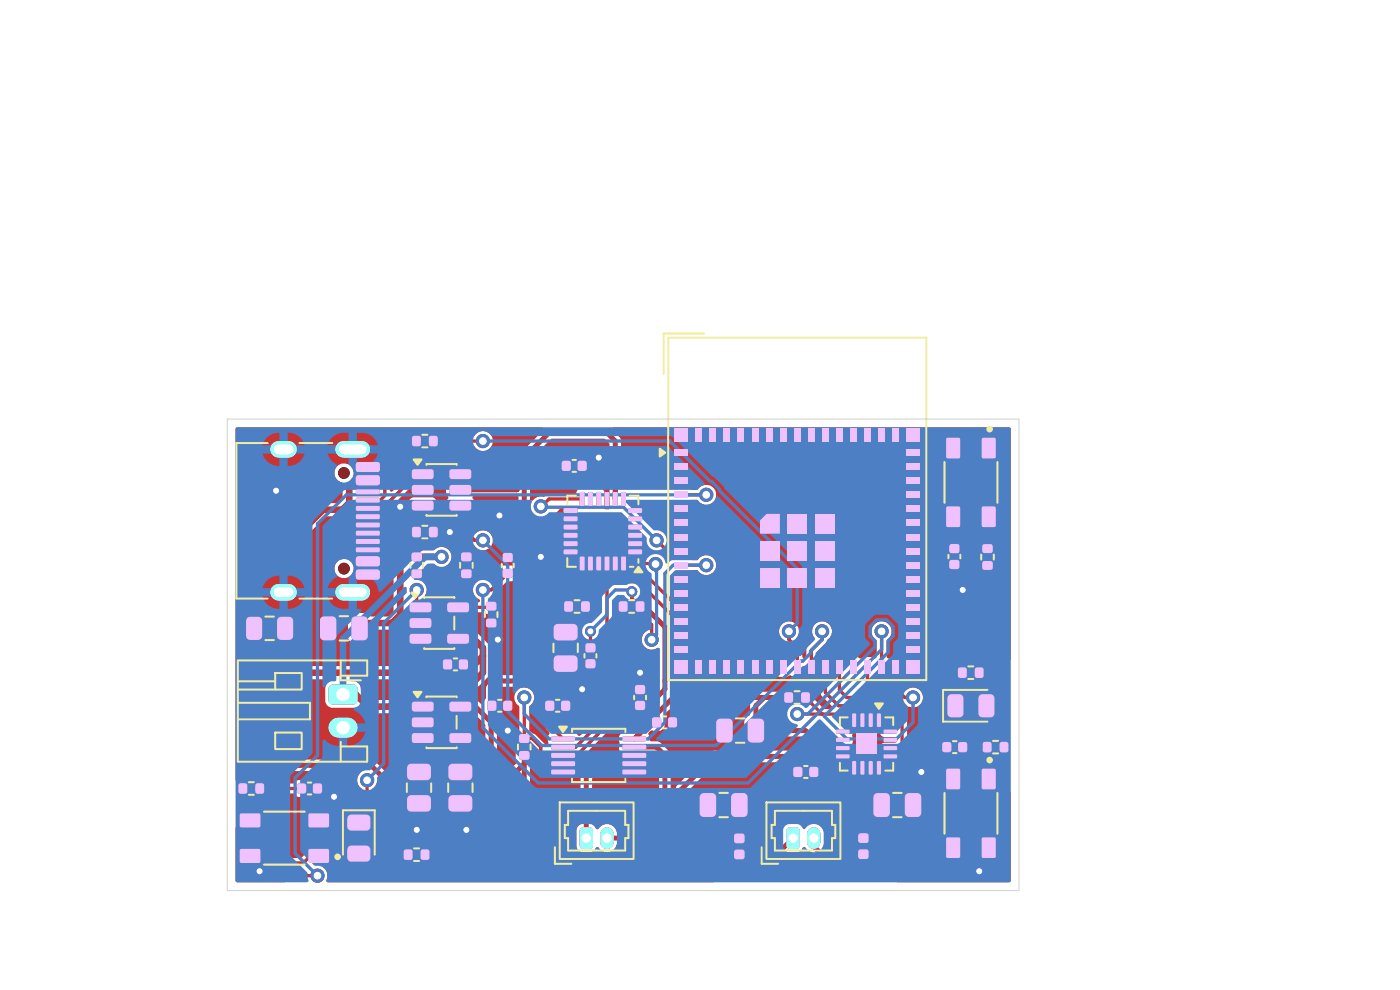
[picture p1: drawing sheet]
<svg xmlns="http://www.w3.org/2000/svg" width="297mm" height="210mm" viewBox="0 0 297 210" stroke-linecap="round" stroke-linejoin="round" font-family="sans-serif">
<path d="M0 0h297.1v210.1h-297.1z" fill="#fff" stroke="#fff" stroke-width=".21"/>
<g fill="#c83434">
<path d="M74.8 131l.6-.3h1.8a.88 .88 0 0 1 .8 .9v3.4a.88 .88 0 0 1-.8 .8h-1.8a.88 .88 0 0 1-.9-.8v-3.4z"/>
<path d="M68.1 131l.6-.3h1.8a.88 .88 0 0 1 .9 .9v3.4a.88 .88 0 0 1-.9 .8h-1.8a.88 .88 0 0 1-.8-.8v-3.4z"/>
<path d="M133.3 116.6h2.8l.1 .2v.6l-.2 .2h-2.6l-.2-.3z"/>
<path d="M133.3 114.9l2.8-.1 .1 .3v.6l-.2 .1h-2.6l-.2-.2z"/>
<path d="M133.3 113.1h2.8l.1 .2v.6l-.2 .2h-2.6l-.2-.3z"/>
<path d="M133.3 111.4l2.8-.1 .1 .2v.7l-.2 .1h-2.6l-.2-.2z"/>
<path d="M133.3 109.6h2.8l.1 .2v.6l-.2 .2h-2.6l-.2-.3z"/>
<path d="M133.3 107.9l2.8-.1 .1 .2v.7l-.2 .1h-2.6l-.2-.2z"/>
<path d="M131.8 104.4h.7l.3 .1v2.6l-.2 .2h-.6l-.2-.1z"/>
<path d="M130.1 104.4h.7l.2 .1v2.6l-.1 .2h-.6l-.3-.1z"/>
<path d="M128.3 104.4h.7l.3 .1v2.6l-.2 .2h-.6l-.2-.1z"/>
<path d="M126.6 104.4h.7l.2 .1v2.6l-.1 .2h-.6l-.3-.1z"/>
<path d="M124.8 104.4h.7l.3 .1v2.6l-.2 .2h-.6l-.2-.1z"/>
<path d="M123.1 104.4h.7l.2 .1v2.6l-.1 .2h-.7l-.2-.1z"/>
<path d="M119.6 107.9l2.8-.1 .1 .2v.7l-.2 .1h-2.6l-.1-.2z"/>
<path d="M119.6 109.6h2.8l.1 .2v.6l-.2 .2h-2.6l-.1-.3z"/>
<path d="M119.6 111.4l2.8-.1 .1 .2v.7l-.2 .1h-2.6l-.1-.2z"/>
<path d="M119.6 113.1h2.8l.1 .2v.6l-.2 .2h-2.6l-.1-.3z"/>
<path d="M119.6 114.9l2.8-.1 .1 .3v.6l-.2 .1h-2.6l-.1-.2z"/>
<path d="M119.6 116.6h2.8l.1 .2v.6l-.2 .2h-2.6l-.1-.3z"/>
<path d="M123.1 118.1l.7-.1 .2 .2v2.6l-.1 .2h-.7l-.2-.1z"/>
<path d="M124.8 118.1l.7-.1 .3 .2v2.6l-.2 .2h-.6l-.2-.1z"/>
<path d="M126.6 118.1l.7-.1 .2 .2v2.6l-.1 .2h-.6l-.3-.1z"/>
<path d="M128.3 118.1l.7-.1 .3 .2v2.6l-.2 .2h-.6l-.2-.1z"/>
<path d="M130.1 118.1l.7-.1 .2 .2v2.6l-.1 .2h-.6l-.3-.1z"/>
<path d="M131.8 118.1l.7-.1 .3 .2v2.6l-.2 .2h-.6l-.2-.1z"/>
<path d="M135 127.7l.3-.2 1.3 .2 .1 .3v1.3l-.1 .3-.3 .2-1.3-.2-.2-.3v-1.3z"/>
<path d="M131.4 127.7l.3-.2 1.3 .2 .2 .3v1.3l-.2 .3-.3 .2-1.3-.2-.1-.3v-1.3z"/>
<path d="M98 117.3l.3-.1h1.3l.3 .1 .2 .4-.2 1.2-.3 .2h-1.3l-.3-.2-.2-.3z"/>
<path d="M98 120.9l.3-.1h1.3l.3 .1 .2 .3-.2 1.3-.3 .2h-1.3l-.3-.2-.2-.3z"/>
<path d="M200 157.5l.4-.1 1.3 .1 .1 .4v1.2l-.1 .3-.4 .2-1.3-.2-.1-.3v-1.2z"/>
<path d="M203.4 157.5l.3-.1 1.4 .1 .1 .4v1.2l-.1 .3-.4 .2-1.3-.2-.2-.3v-1.2z"/>
<path d="M134.8 145.4l.4-.1h1.2l.3 .1 .2 .4-.2 1.3-.3 .2h-1.2l-.4-.2-.1-.3z"/>
<path d="M134.8 148.8l.4-.1h1.2l.3 .1 .2 .4-.2 1.3-.3 .1h-1.2l-.4-.1-.1-.4z"/>
<path d="M66.5 166.3l.4-.1 1.3 .1 .1 .4v1.2l-.1 .3-.4 .2-1.3-.2-.1-.3v-1.2z"/>
<path d="M63.1 166.3l.4-.1 1.3 .1 .2 .4v1.2l-.2 .3-.3 .2-1.4-.2-.1-.3v-1.2z"/>
<path d="M115.8 148.8l.3-.2 1.4 .2 .1 .3v1.2l-.1 .4-.4 .1-1.3-.1-.2-.4v-1.2z"/>
<path d="M119.2 148.8l.3-.2 1.3 .2 .2 .3v1.2l-.2 .4-.3 .1-1.3-.1-.2-.4v-1.2z"/>
<path d="M148.7 168.5l.6-.3h1.8a.88 .88 0 0 1 .8 .9v3.3a.88 .88 0 0 1-.8 .9h-1.8a.88 .88 0 0 1-.9-.9v-3.3z"/>
<path d="M155.3 168.5l.7-.3h1.7a.88 .88 0 0 1 .9 .9v3.3a.88 .88 0 0 1-.9 .9h-1.7a.88 .88 0 0 1-.9-.9v-3.3z"/>
<path d="M52.4 131.1l.7-.3h1.7a.86 .86 0 0 1 .8 .9v3.2a.86 .86 0 0 1-.8 .8h-1.7a.86 .86 0 0 1-.9-.8v-3.2z"/>
<path d="M59 131.1l.6-.3h1.7a.86 .86 0 0 1 .9 .9v3.2a.86 .86 0 0 1-.9 .8h-1.7a.86 .86 0 0 1-.8-.8v-3.2z"/>
<path d="M123.2 175.7l.5-.2h1.4a.7 .7 0 0 1 .7 .7v3.2a.7 .7 0 0 1-.7 .7h-1.4a.7 .7 0 0 1-.7-.7v-3.2z"/>
</g>
<path d="M128.8 176.9v1.8" fill="none" stroke="#c83434" stroke-width="2.8"/>
<g fill="#c83434">
<path d="M208.5 115.6l.3-.2h1.3l.4 .2 .1 .3-.1 1.3-.4 .1h-1.3l-.3-.1-.1-.4z"/>
<path d="M208.5 119.1l.3-.1h1.3l.4 .1 .1 .4-.1 1.3-.4 .1h-1.3l-.3-.1-.1-.4z"/>
<path d="M143.2 95.3h2.8v1.4h-2.8z"/>
<path d="M143.2 98.3h2.8v1.4h-2.8z"/>
<path d="M143.2 101.3h2.8v1.4h-2.8z"/>
<path d="M143.2 104.3h2.8v1.4h-2.8z"/>
<path d="M143.2 107.2h2.8v1.5h-2.8z"/>
<path d="M143.2 110.2h2.8v1.4h-2.8z"/>
<path d="M143.2 113.2h2.8v1.4h-2.8z"/>
<path d="M143.2 116.2h2.8v1.4h-2.8z"/>
<path d="M143.2 119.2h2.8v1.4h-2.8z"/>
<path d="M143.2 122.2h2.8v1.4h-2.8z"/>
<path d="M143.2 125.1h2.8v1.5h-2.8z"/>
<path d="M143.2 128.1h2.8v1.4h-2.8z"/>
<path d="M143.2 131.1h2.8v1.4h-2.8z"/>
<path d="M143.2 134.1h2.8v1.4h-2.8z"/>
<path d="M143.2 137.1h2.8v1.4h-2.8z"/>
<path d="M147.5 140.1h1.4v2.8h-1.4z"/>
<path d="M150.5 140.1h1.4v2.8h-1.4z"/>
<path d="M153.5 140.1h1.4v2.8h-1.4z"/>
<path d="M156.5 140.1h1.4v2.8h-1.4z"/>
<path d="M159.5 140.1h1.4v2.8h-1.4z"/>
<path d="M162.5 140.1h1.4v2.8h-1.4z"/>
<path d="M165.4 140.1h1.4v2.8h-1.4z"/>
<path d="M168.4 140.1h1.4v2.8h-1.4z"/>
<path d="M171.4 140.1h1.4v2.8h-1.4z"/>
<path d="M174.4 140.1h1.4v2.8h-1.4z"/>
<path d="M177.4 140.1h1.4v2.8h-1.4z"/>
<path d="M180.4 140.1h1.4v2.8h-1.4z"/>
<path d="M183.3 140.1h1.4v2.8h-1.4z"/>
<path d="M186.3 140.1h1.4v2.8h-1.4z"/>
<path d="M189.3 140.1h1.4v2.8h-1.4z"/>
<path d="M192.3 137.1h2.8v1.4h-2.8z"/>
<path d="M192.3 134.1h2.8v1.4h-2.8z"/>
<path d="M192.3 131.1h2.8v1.4h-2.8z"/>
<path d="M192.3 128.1h2.8v1.4h-2.8z"/>
<path d="M192.3 125.1h2.8v1.5h-2.8z"/>
<path d="M192.3 122.2h2.8v1.4h-2.8z"/>
<path d="M192.3 119.2h2.8v1.4h-2.8z"/>
<path d="M192.3 116.2h2.8v1.4h-2.8z"/>
<path d="M192.3 113.2h2.8v1.4h-2.8z"/>
<path d="M192.3 110.2h2.8v1.4h-2.8z"/>
<path d="M192.3 107.2h2.8v1.5h-2.8z"/>
<path d="M192.3 104.3h2.8v1.4h-2.8z"/>
<path d="M192.3 101.3h2.8v1.4h-2.8z"/>
<path d="M192.3 98.3h2.8v1.4h-2.8z"/>
<path d="M192.3 95.3h2.8v1.4h-2.8z"/>
<path d="M189.3 90.9h1.4v2.8h-1.4z"/>
<path d="M186.3 90.9h1.4v2.8h-1.4z"/>
<path d="M183.3 90.9h1.4v2.8h-1.4z"/>
<path d="M180.4 90.9h1.4v2.8h-1.4z"/>
<path d="M177.4 90.9h1.4v2.8h-1.4z"/>
<path d="M174.4 90.9h1.4v2.8h-1.4z"/>
<path d="M171.4 90.9h1.4v2.8h-1.4z"/>
<path d="M168.4 90.9h1.4v2.8h-1.4z"/>
<path d="M165.4 90.9h1.4v2.8h-1.4z"/>
<path d="M162.5 90.9h1.4v2.8h-1.4z"/>
<path d="M159.5 90.9h1.4v2.8h-1.4z"/>
<path d="M156.5 90.9h1.4v2.8h-1.4z"/>
<path d="M153.5 90.9h1.4v2.8h-1.4z"/>
<path d="M150.5 90.9h1.4v2.8h-1.4z"/>
<path d="M147.5 90.9h1.4v2.8h-1.4z"/>
<path d="M161.2 110.4l1.4-1.4h2.8v4.2h-4.2z"/>
<path d="M161.2 114.8h4.2v4.2h-4.2z"/>
<path d="M161.2 120.6h4.2v4.2h-4.2z"/>
<path d="M167 109h4.2v4.2h-4.2z"/>
<path d="M167 114.8h4.2v4.2h-4.2z"/>
<path d="M167 120.6h4.2v4.2h-4.2z"/>
<path d="M172.8 109h4.2v4.2h-4.2z"/>
<path d="M172.8 114.8h4.2v4.2h-4.2z"/>
<path d="M172.8 120.6h4.2v4.2h-4.2z"/>
<path d="M143.2 90.9h2.8v2.8h-2.8z"/>
<path d="M143.2 140.1h2.8v2.8h-2.8z"/>
<path d="M192.3 140.1h2.8v2.8h-2.8z"/>
<path d="M192.3 90.9h2.8v2.8h-2.8z"/>
<path d="M87.4 117.3l.4-.1h1.3l.3 .1 .1 .4-.1 1.2-.3 .2h-1.3l-.4-.2-.1-.3z"/>
<path d="M87.4 120.9l.4-.1h1.3l.3 .1 .1 .3-.1 1.3-.3 .2h-1.3l-.4-.2-.1-.3z"/>
<path d="M167.1 175.7l.4-.2h1.5a.7 .7 0 0 1 .7 .7v3.2a.7 .7 0 0 1-.7 .7h-1.5a.7 .7 0 0 1-.7-.7v-3.2z"/>
</g>
<path d="M172.6 176.9v1.8" fill="none" stroke="#c83434" stroke-width="2.8"/>
<g fill="#c83434">
<path d="M208.6 157.5l.3-.1 1.3 .1 .2 .3v1.3l-.2 .4-.3 .1-1.3-.1-.1-.4v-1.3z"/>
<path d="M212.2 157.5l.3-.1 1.3 .1 .1 .3v1.3l-.1 .4-.3 .1-1.3-.1-.1-.4v-1.3z"/>
<path d="M119.8 127.7l.4-.2 1.2 .2 .2 .3v1.3l-.2 .3-.3 .2-1.3-.2-.1-.3v-1.3z"/>
<path d="M123.4 127.7l.3-.2 1.3 .2 .2 .3v1.3l-.2 .3-.3 .2-1.3-.2-.1-.3v-1.3z"/>
<path d="M124.3 136.6l.4-.2h1.2l.3 .2 .1 .3-.1 1.4-.3 .1h-1.2l-.4-.1-.1-.4z"/>
<path d="M124.3 140l.4-.2h1.2l.3 .2 .1 .3-.1 1.3-.3 .2h-1.2l-.4-.2-.1-.3z"/>
<path d="M192.2 168.5l.6-.3h1.8a.88 .88 0 0 1 .9 .9v3.3a.88 .88 0 0 1-.9 .9h-1.8a.88 .88 0 0 1-.9-.9v-3.3z"/>
<path d="M185.5 168.5l.7-.3h1.7a.88 .88 0 0 1 .9 .9v3.3a.88 .88 0 0 1-.9 .9h-1.7a.88 .88 0 0 1-.9-.9v-3.3z"/>
<path d="M166.5 147l.3-.2 1.3 .2 .2 .3v1.3l-.2 .3-.3 .2-1.3-.2-.1-.3v-1.3z"/>
<path d="M170.1 147l.3-.2 1.3 .2 .1 .3v1.3l-.1 .3-.3 .2-1.3-.2-.2-.3v-1.3z"/>
<path d="M95.4 162.3l.6-.3h3.3a.88 .88 0 0 1 .9 .9v1.7a.88 .88 0 0 1-.9 .9h-3.3a.88 .88 0 0 1-.9-.9v-1.7z"/>
<path d="M95.4 168.9l.6-.2h3.3a.88 .88 0 0 1 .9 .8v1.8a.88 .88 0 0 1-.9 .9h-3.3a.88 .88 0 0 1-.9-.9v-1.8z"/>
<path d="M85.8 180.3l.3-.1 1.3 .1 .1 .4v1.3l-.1 .3-.3 .1-1.3-.1-.2-.3v-1.3z"/>
<path d="M89.4 180.3l.3-.1 1.3 .1 .1 .4v1.3l-.1 .3-.4 .1-1.2-.1-.2-.3v-1.3z"/>
<path d="M201.5 118.9l.4-.1h1.2l.3 .1 .2 .4-.2 1.3-.3 .1h-1.2l-.4-.1-.1-.4z"/>
<path d="M201.5 115.5l.4-.1h1.2l.3 .1 .2 .4-.2 1.3-.3 .2h-1.2l-.4-.2-.1-.3z"/>
<path d="M186.1 151.4l.6-.1 .2 .2v2.5l-.1 .2-.8-.1z"/>
<path d="M184.3 151.4l.6-.1 .2 .2 .1 2.5-.2 .2-.7-.1z"/>
<path d="M182.6 151.4l.6-.1 .2 .2v2.5l-.1 .2-.8-.1z"/>
<path d="M180.8 151.4l.6-.1 .2 .2v2.5l-.1 .2-.7-.1z"/>
<path d="M177.4 154.8h2.7l.1 .7-.2 .1h-2.5l-.2-.2z"/>
<path d="M177.4 156.6l2.7-.1 .1 .7-.2 .2h-2.5l-.2-.2z"/>
<path d="M177.4 158.3h2.7l.1 .7-.2 .1h-2.5l-.2-.2z"/>
<path d="M177.4 160.1l2.7-.1 .1 .8-.2 .1h-2.5l-.2-.2z"/>
<path d="M180.8 161.5l.6-.1 .2 .2v2.5l-.1 .2-.7-.1z"/>
<path d="M182.6 161.5l.6-.1 .2 .2v2.5l-.1 .2-.8-.1z"/>
<path d="M184.3 161.5l.6-.1 .2 .2 .1 2.5-.2 .2-.7-.1z"/>
<path d="M186.1 161.5l.6-.1 .2 .2v2.5l-.1 .2-.8-.1z"/>
<path d="M187.5 160.1l2.7-.1 .1 .8-.2 .1h-2.5l-.2-.2z"/>
<path d="M187.5 158.3h2.7l.1 .7-.2 .1h-2.5l-.2-.2z"/>
<path d="M187.5 156.6l2.7-.1 .1 .7-.2 .2h-2.5l-.2-.2z"/>
<path d="M187.5 154.8h2.7l.1 .7-.2 .1h-2.5l-.2-.2z"/>
<path d="M181.7 155.7h4.3v4.3h-4.3z"/>
<path d="M206.9 141.7l.4-.1 1.2 .1 .2 .3v1.3l-.2 .4-.3 .1-1.3-.1-.1-.4v-1.3z"/>
<path d="M203.3 141.7l.4-.1 1.3 .1 .1 .3v1.3l-.1 .4-.4 .1-1.3-.1-.1-.4v-1.3z"/>
<path d="M106.9 148.8l.3-.2 1.3 .2 .2 .3v1.2l-.2 .4-.3 .1-1.3-.1-.2-.4v-1.2z"/>
<path d="M103.5 148.8l.3-.2 1.4 .2 .1 .3v1.2l-.1 .4-.4 .1-1.3-.1-.1-.4v-1.2z"/>
<path d="M73.9 173l.6-.2h3.2a.86 .86 0 0 1 .9 .8v1.8a.86 .86 0 0 1-.9 .8h-3.2a.86 .86 0 0 1-.8-.8v-1.8z"/>
<path d="M73.9 179.6l.6-.2h3.2a.86 .86 0 0 1 .9 .8v1.7a.86 .86 0 0 1-.9 .9h-3.2a.86 .86 0 0 1-.8-.9v-1.7z"/>
<path d="M182.2 176.9l.4-.1h1.2l.3 .1 .2 .4v1l-.2 .4-.3 .1h-1.2l-.4-.1-.2-.4v-1z"/>
<path d="M182.2 180.3l.4-.1h1.2l.3 .1 .2 .4v1l-.2 .4-.3 .1h-1.2l-.4-.1-.2-.4v-1z"/>
<path d="M110.2 159.4l.4-.1h1.3l.3 .1 .1 .4-.1 1.3-.3 .1h-1.3l-.4-.1-.1-.4z"/>
<path d="M110.2 155.9l.4-.2h1.3l.3 .2 .1 .3-.1 1.3-.3 .1h-1.3l-.4-.1-.1-.4z"/>
<path d="M208.6 93.2h2.3v3.7h-2.3z"/>
<path d="M208.6 107.8h2.3v3.7h-2.3z"/>
<path d="M201.1 93.2h2.2v3.7h-2.2z"/>
<path d="M201.1 107.8h2.2v3.7h-2.2z"/>
<path d="M138.5 152.3l.3-.2 1.3 .2 .2 .3v1.2l-.2 .4-.3 .1-1.3-.1-.2-.4v-1.2z"/>
<path d="M141.8 152.3l.4-.2 1.3 .2 .1 .3v1.2l-.1 .4-.3 .1-1.4-.1-.1-.4v-1.2z"/>
<path d="M117.7 139.3l.6-.3h3.4a.88 .88 0 0 1 .8 .9v1.7a.88 .88 0 0 1-.8 .9h-3.4a.88 .88 0 0 1-.9-.9v-1.7z"/>
<path d="M117.7 132.6l.6-.3h3.4a.88 .88 0 0 1 .8 .9v1.8a.88 .88 0 0 1-.8 .9h-3.4a.88 .88 0 0 1-.9-.9v-1.8z"/>
<path d="M103.2 127.8l.4-.2h1.3l.3 .2 .1 .3-.1 1.3-.3 .1h-1.3l-.4-.1-.1-.3z"/>
<path d="M103.2 131.4l.4-.2h1.3l.3 .2 .1 .3-.1 1.3-.3 .1h-1.3l-.4-.1-.1-.4z"/>
<path d="M201.2 147.5l.6-.2h1.7a.86 .86 0 0 1 .9 .8v3.2a.86 .86 0 0 1-.9 .9h-1.7a.86 .86 0 0 1-.8-.9v-3.2z"/>
<path d="M207.8 147.5l.6-.2h1.7a.86 .86 0 0 1 .9 .8v3.2a.86 .86 0 0 1-.9 .9h-1.7a.86 .86 0 0 1-.8-.9v-3.2z"/>
<path d="M54.3 166.3l.3-.2 1.3 .2 .1 .3v1.3l-.1 .3-.3 .2-1.3-.2-.1-.3v-1.3z"/>
<path d="M50.7 166.3l.3-.2 1.3 .2 .2 .3v1.3l-.2 .3-.3 .2-1.3-.2-.1-.3v-1.3z"/>
<path d="M87.5 111.9l.4-.2 1.2 .2 .2 .3v1.3l-.2 .3-.3 .2-1.3-.2-.1-.3v-1.3z"/>
<path d="M91.1 111.9l.3-.2 1.3 .2 .2 .3v1.3l-.2 .3-.3 .2-1.3-.2-.1-.3v-1.3z"/>
<path d="M119.3 97.9l.3-.2 1.4 .2 .1 .3v1.2l-.1 .4-.4 .1-1.3-.1-.1-.4v-1.2z"/>
<path d="M122.7 97.9l.3-.2 1.3 .2 .2 .3v1.2l-.2 .4-.3 .1-1.3-.1-.2-.4v-1.2z"/>
<path d="M94.1 140l.4-.1 1.3 .1 .1 .3v1.2l-.1 .4-.4 .1-1.3-.1-.1-.4v-1.2z"/>
<path d="M97.5 140l.3-.1 1.4 .1 .1 .3v1.2l-.1 .4-.4 .1-1.3-.1-.2-.4v-1.2z"/>
<path d="M155.9 177l.3-.2h1.3l.3 .2 .2 .3v1.1l-.2 .3-.3 .2h-1.3l-.3-.2-.2-.3v-1.1z"/>
<path d="M155.9 180.4l.3-.2h1.3l.3 .2 .2 .3v1.1l-.2 .3-.3 .2h-1.3l-.3-.2-.2-.3v-1.1z"/>
<path d="M87 127.9l.4-.1h3.8l.3 .5v1.3l-.5 .3-3.8-.1-.3-.4v-1.1z"/>
<path d="M87 131.3l.4-.2 3.8 .1 .3 .4v1.3l-.5 .3h-3.8l-.3-.5v-1.1z"/>
<path d="M87 134.6l.4-.2 3.8 .1 .3 .5v1.2l-.5 .4-3.8-.1-.3-.5v-1z"/>
<path d="M95 134.6l.4-.2 3.8 .1 .3 .5v1.2l-.5 .4-3.8-.1-.3-.5v-1z"/>
<path d="M95 127.9l.4-.1h3.8l.3 .5v1.3l-.5 .3-3.8-.1-.3-.4v-1.1z"/>
<path d="M70 145.5l.6-.3h4.4a.88 .88 0 0 1 .8 .9v2.5a.88 .88 0 0 1-.8 .8h-4.4a.88 .88 0 0 1-.9-.8v-2.5z"/>
</g>
<path d="M71.8 154.3h1.9" fill="none" stroke="#c83434" stroke-width="4.2"/>
<g fill="#c83434">
<path d="M171.8 162.8l.3-.1 1.4 .1 .1 .4v1.2l-.1 .3-.4 .1-1.3-.1-.1-.3v-1.2z"/>
<path d="M168.4 162.8l.4-.1 1.3 .1 .2 .4v1.2l-.2 .3-.3 .1-1.4-.1-.1-.3v-1.2z"/>
<path d="M117 156.3l4.7-.1 .3 .2v.6l-.3 .3h-4.5l-.3-.3z"/>
<path d="M117 158h4.7l.3 .1v.7l-.3 .2h-4.5l-.3-.2z"/>
<path d="M117 159.8l4.7-.1 .3 .2v.6l-.3 .3h-4.5l-.3-.3z"/>
<path d="M117 161.6l4.7-.1 .3 .1v.7l-.3 .2h-4.5l-.3-.2z"/>
<path d="M117 163.3l4.7-.1 .3 .2v.6l-.3 .3h-4.5l-.3-.3z"/>
<path d="M132.1 163.3l4.7-.1 .3 .2v.6l-.3 .3h-4.5l-.3-.3z"/>
<path d="M132.1 161.6l4.7-.1 .3 .1v.7l-.3 .2h-4.5l-.3-.2z"/>
<path d="M132.1 159.8l4.7-.1 .3 .2v.6l-.3 .3h-4.5l-.3-.3z"/>
<path d="M132.1 158h4.7l.3 .1v.7l-.3 .2h-4.5l-.3-.2z"/>
<path d="M132.1 156.3l4.7-.1 .3 .2v.6l-.3 .3h-4.5l-.3-.3z"/>
<path d="M106.8 120.8l.3-.1h1.2l.4 .1 .1 .3-.1 1.4-.4 .1h-1.2l-.3-.1-.2-.4z"/>
<path d="M106.8 117.4l.3-.1h1.2l.4 .1 .1 .4-.1 1.3-.4 .2h-1.2l-.3-.2-.2-.3z"/>
<path d="M158.9 152.7l.6-.3h1.7a.88 .88 0 0 1 .9 .9v3.3a.88 .88 0 0 1-.9 .9h-1.7a.88 .88 0 0 1-.9-.9v-3.3z"/>
<path d="M152.2 152.7l.6-.3h1.8a.88 .88 0 0 1 .8 .9v3.3a.88 .88 0 0 1-.8 .9h-1.8a.88 .88 0 0 1-.9-.9v-3.3z"/>
<path d="M87.5 92.6l.4-.2 1.2 .2 .2 .3v1.3l-.2 .3-.3 .2-1.3-.2-.1-.3v-1.3z"/>
<path d="M91.1 92.6l.3-.2 1.3 .2 .2 .3v1.3l-.2 .3-.3 .2-1.3-.2-.1-.3v-1.3z"/>
<path d="M75.6 98.2l.4-.2 4.3 .1 .3 .4-.1 1.3-.4 .3h-4.3l-.3-.5v-1.1z"/>
<path d="M75.6 101l.4-.2 4.3 .1 .3 .5-.1 1.2-.4 .3h-4.3l-.3-.5v-1z"/>
<path d="M75.6 105.6h4.7l.3 .1v.7l-.3 .2h-4.5l-.3-.2z"/>
<path d="M75.6 109.2l4.7-.1 .3 .1v.7l-.3 .2h-4.5l-.3-.2z"/>
<path d="M75.6 110.9l4.7-.1 .3 .2v.6l-.3 .3h-4.5l-.3-.3z"/>
<path d="M75.6 114.4l4.7-.1 .3 .2v.6l-.3 .3h-4.5l-.3-.3z"/>
<path d="M75.6 118.2l.4-.2 4.3 .1 .3 .5-.1 1.2-.4 .3h-4.3l-.3-.5v-1z"/>
<path d="M75.6 121l.4-.2 4.3 .1 .3 .5-.1 1.2-.4 .3h-4.3l-.3-.5v-1z"/>
<path d="M75.6 116.2l4.7-.1 .3 .2v.6l-.3 .2h-4.5l-.3-.2z"/>
<path d="M75.6 112.7l4.7-.1 .3 .1v.7l-.3 .2h-4.5l-.3-.2z"/>
<path d="M75.6 107.4l4.7-.1 .3 .2v.6l-.3 .3h-4.5l-.3-.3z"/>
<path d="M75.6 103.9l4.7-.1 .3 .2v.6l-.3 .3h-4.5l-.3-.3z"/>
</g>
<path d="M59.1 95.3h2.1M72.9 95.3h3.9M59.1 125.6h2.1M72.9 125.6h3.9" fill="none" stroke="#c83434" stroke-width="3.5"/>
<g fill="#c83434">
<path d="M208.6 163.4h2.3v3.7h-2.3z"/>
<path d="M208.6 178h2.3v3.7h-2.3z"/>
<path d="M201.1 163.4h2.2v3.7h-2.2z"/>
<path d="M201.1 178h2.2v3.7h-2.2z"/>
<path d="M65.8 180.4h3.7v2.3h-3.7z"/>
<path d="M51.2 180.4h3.7v2.3h-3.7z"/>
<path d="M65.8 172.9h3.7v2.3h-3.7z"/>
<path d="M51.2 172.9h3.7v2.3h-3.7z"/>
<path d="M87.5 99.7l.4-.2 3.8 .1 .3 .5v1.2l-.5 .3h-3.8l-.3-.5v-1z"/>
<path d="M87.5 103l.4-.1h3.8l.3 .5v1.2l-.5 .4-3.8-.1-.3-.5v-1z"/>
<path d="M87.5 106.4l.4-.2h3.8l.3 .5v1.3l-.5 .3h-3.8l-.3-.5v-1.1z"/>
<path d="M95.5 106.4l.4-.2h3.8l.3 .5-.1 1.3-.4 .3h-3.8l-.4-.5v-1.1z"/>
<path d="M95.5 103l.4-.1h3.8l.3 .5-.1 1.2-.4 .4-3.8-.1-.4-.5v-1z"/>
<path d="M95.5 99.7l.4-.2 3.8 .1 .3 .5-.1 1.2-.4 .3h-3.8l-.4-.5v-1z"/>
<path d="M86.6 162.3l.6-.3h3.4a.88 .88 0 0 1 .8 .9v1.7a.88 .88 0 0 1-.8 .9h-3.4a.88 .88 0 0 1-.9-.9v-1.7z"/>
<path d="M86.6 168.9l.6-.2h3.4a.88 .88 0 0 1 .8 .8v1.8a.88 .88 0 0 1-.8 .9h-3.4a.88 .88 0 0 1-.9-.9v-1.8z"/>
<path d="M87.5 149l.4-.2 3.8 .1 .3 .5v1.2l-.5 .3h-3.8l-.3-.5v-1z"/>
<path d="M87.5 152.3l.4-.1h3.8l.3 .5v1.3l-.5 .3-3.8-.1-.3-.4v-1.1z"/>
<path d="M87.5 155.7l.4-.2h3.8l.3 .5v1.3l-.5 .3h-3.8l-.3-.5v-1.1z"/>
<path d="M95.5 155.7l.4-.2h3.8l.3 .5-.1 1.3-.4 .3h-3.8l-.4-.5v-1.1z"/>
<path d="M95.5 149l.4-.2 3.8 .1 .3 .5-.1 1.2-.4 .3h-3.8l-.4-.5v-1z"/>
</g>
<g fill="#c83434" stroke="#c83434" stroke-width=".21">
<circle cx="93.7" cy="118.1" r="1.4"/>
<circle cx="114.7" cy="118.1" r="1.05"/>
<circle cx="88.4" cy="176" r="1.05"/>
<circle cx="204.2" cy="125.1" r="1.05"/>
<circle cx="84.9" cy="107.5" r="1.05"/>
<circle cx="195.5" cy="163.8" r="1.05"/>
<circle cx="135.8" cy="142.7" r="1.05"/>
<circle cx="95.4" cy="112.9" r="1.05"/>
<circle cx="58.6" cy="104.1" r="1.05"/>
<circle cx="123.5" cy="146.2" r="1.05"/>
<circle cx="105.6" cy="135.7" r="1.05"/>
<circle cx="207.7" cy="184.8" r="1.05"/>
<circle cx="55.1" cy="184.8" r="1.05"/>
<circle cx="98.9" cy="176" r="1.05"/>
<circle cx="70.9" cy="169" r="1.05"/>
<circle cx="106" cy="109.4" r="1.05"/>
<circle cx="127" cy="97.1" r="1.05"/>
<circle cx="107.7" cy="155" r="1.05"/>
<circle cx="134" cy="125.5" r="1.05"/>
<circle cx="125.3" cy="133.9" r="1.05"/>
<circle cx="114.7" cy="107.4" r="1.4"/>
<circle cx="139.3" cy="114.6" r="1.4"/>
<circle cx="138.2" cy="135.7" r="1.4"/>
<circle cx="139.1" cy="119.7" r="1.4"/>
<circle cx="187" cy="133.9" r="1.4"/>
<circle cx="102.4" cy="125.1" r="1.4"/>
<circle cx="149.8" cy="105" r="1.4"/>
<circle cx="67.3" cy="185.8" r="1.4"/>
<circle cx="111.2" cy="148" r="1.4"/>
<circle cx="149.8" cy="119.9" r="1.4"/>
<circle cx="102.4" cy="93.6" r="1.4"/>
<circle cx="167.4" cy="133.9" r="1.4"/>
<circle cx="174.4" cy="133.9" r="1.4"/>
<circle cx="102.4" cy="114.6" r="1.4"/>
<circle cx="193.7" cy="148" r="1.4"/>
<circle cx="169.1" cy="151.5" r="1.4"/>
<circle cx="88.4" cy="125.1" r="1.4"/>
<circle cx="77.9" cy="165.5" r="1.4"/>
</g>
<path d="M72.6 108.1v3.7l1.3 1.3h.2v4.5l1 1h2.4l.5 .5M72.6 108.1h-4l-14.7 14.7v10.5M74.1 103.4h.1M78 101.9h-2.7l-1.2 1.2v3.6l-1.5 1.4M93.7 118.1h-7l-1.8 1.8v14l1.6 1.6h2.7M60.5 133.3v4.3l5.1 5.1h21.1l1.7 1.8h12.3l1.7-1.8v-5.3l-1.9-1.9h-3.3M84.9 130.4l-1.8 1.8h-5.7l-1.1 1.1M102.4 139.2l-1.7 1.7h-2.4M72.8 147.3h2.7l2.6 2.6h11.6M84.9 149.9v9.9M84.9 159.8l4 4M89.7 156.6l-3.2 3.2h-1.6" fill="none" stroke="#c83434" stroke-width="1.4"/>
<g fill="none" stroke="#c83434" stroke-width=".7">
<path d="M60.2 95.3v7.2l-1.6 1.6M88.3 93.6l-6.7 6.7v4.9l-.9 .9h-2.7M102.4 93.6h-3.5l-1.2 1.2v5.8h-9.3l-7.3 7.2h-5.7l-1 1.1v2.2l.2 .3h3.4M127 97.1l-1.7 1.7h-1.8M193.7 99h1.9l2 1.9v14.3l1.4 1.4v19.1l5.2 5.2v1.8M199 97.1v17.5l1.7 1.8h8.8M209.8 95.1l-2.9 2.8h-7.1l-1.9-1.9h-4.2M78 109.6h9.3l2.4-2.4h8l1.2 1.3v4.4l1.8 1.7h1.7M80.7 109.6l.9 .9v1.7l-.9 .9h-2.7M88.3 112.9l-3.7 3.7h-6.6M89.7 103.9h-2.3l-2.5 2.5v1.1M91.9 112.9h3.5"/>
<path d="M106 109.4l1.7 1.7v7.2M121 117.1h-5.2l-1.1 1M123.5 105.8h-7l-1.6 1.6h-.2M130.5 119.5v2.4l1.5 1.5M132.3 119.5h6.6l.2 .2M134.6 119.5l9.3 9.3h.7M139.3 114.6l2.3 2.3h3M144.6 105h5.2M144.6 119.9h5.2M202.5 119.7v3.7l1.7 1.7M88.4 121.7h19.2M88.4 125.1v2.9l.8 .8"/>
<path d="M104.2 132.2v1.7l1.8 1.8h-.4M104.2 128.6l-.2 .2h-6.8M107.7 121.6l-3.5 3.5h-1.8M125.3 133.9v3.5M127 123.4h8.4l8.5 8.4h.7M127 123.4l1.8 1.7v26.7l-6.7 6.7h-2.6M127 123.4l-2.8 2.8v2.5M134 125.5v1.4l1.8 1.8M138.2 135.7v-3.2l-1.6-1.7h-1.9l-.9-.8v-1.3h-1.6l-1.7 1.6v21.8l-8.1 8.1h-2.9M167.4 133.9v1.8l1.7 1.7v4.1M174.4 133.9v1.8l-2.3 2.3v3.5M187 133.9v7.6"/>
<path d="M193.7 137.8h.7l4.6 4.5v10.9l1.7 1.8h1.8l1.7 1.7v1.8h5.2l-1.7 1.7v3.6l1.5 1.4h.6M107.7 149.7v5.3M111.2 148v8.7h1.7l1.8 1.8v3.5l1.8 1.8h3M116.6 149.7v4.2l2.9 2.8M120 140.8l3.5 3.5v1.9M135.8 142.7v3.6M169.1 151.5h10.8l1.3 1.3M170.9 148l3.5 3.5M175.1 141.5v5.4l2.8 2.8h7l1.6 1.6v1.5M178.1 141.5v4.9l1.6 1.6h7l2.2 2.2v5M184 141.5v3.8l.9 .9h2.7l3.8 3.8v7.7l-1 1h-1.5M186.7 140.9l.3 .4"/>
<path d="M190 141.5v4.5l1.9 2h1.8M207.7 142.7l1.6 1.5v5.5M64 167.3h-8.9l1.7 1.7v12.3l4.5 4.5h6M67.3 167.3h1.8l1.8 1.7M77.9 165.5v7.2l-1.8 1.8M88.9 170.4v5.2l-.5 .4M97.7 170.4v4.4l1.2 1.2M195.5 163.8l-1.8 1.7v5.3M209.8 179.8v3l-2.1 2M53 181.6l2.1 2v1.2M67.6 181.6h-1.7l-1.5 1.5h-5.8M76.1 181.1l1.8 1.7v.3h7l1.7-1.8"/>
</g>
<g fill="none" stroke="#c83434" stroke-width="1.1">
<path d="M120 98.7l.1 .1h-5.4l-5.1 5.1h-11.9M130.5 98.8h5.3l3.1 3.2h5.7M121 108.3h-1.8l-.9 .9 .1 3.5-1.9 1.9h-5.3M130.5 105.8v-12.2l-1.7-1.8h-12.3l-5.3 5.3v45.6l-1.7 1.8h-3.5l-1.7 1.6v7l-.1 .1M209.5 120v17.4l3.5 3.5v26.2l-7.3 7.3h-5.1l-12.2 12.2h-35.1l-8.7-8.8v-10.4l6.9-6.9h27.3M111.2 135.7l1.6-1.6h9.1l3.4 3.3M120.6 128.7h-7.6l-1.8 1.7M121.6 133.9l.1 .2M135.8 128.7h.9l4.4 4.3v13.2l-3.5 3.4h-1.8v5.9M97.7 149.9h3.2l3.3 3.3M104.2 153.2v8.8l-1.8 1.8M134.6 158.5h4.7l1.8 1.7v15.8l-1.8 1.8h-10.5"/>
<path d="M162.1 148l-1.7 1.7v5.3h10.5l3.7 3.7h4.2v1.8M167.3 148h-24.5l-3.5 3.5v1.7h-1.2l-3.5 3.5M111.2 162l-1.7 1.8h-11.8l-3.5 3.5h-10.6l-4.9-4.9h-22.3l-4.9 4.9M111.2 160.2v19.3l-3.5 3.6h-15.8l-1.7-1.8M134.6 162h-7.6l-2.6 2.6v13.2M156.8 170.8l-3.5 3.5v5.2l1.7 1.8h9.8l3.5-3.5M178.8 160.5l-3.3 3.3h-2.9M181.2 162.9l-4.4 4.4h-9.4l-10.6 10.5M183 162.9l-.1 1.8-3.2 3.2v6.4l3.5 3.5M187 170.8v8.4l-2 2-10.6 .1-1.8-1.8v-1.7"/>
</g>
<g fill="#c83434">
<path d="M50 175.5l.4-.1 .7 .5 4.5-.1 .2 .3v5.6l4.6 4.7a.4 .4 0 0 1 .3 .3 .4 .4 0 0 1-.2 .4h-10.4l-.1-.3z"/>
<path d="M55.7 164.9l1.4-1.3h18.9l.3 .2-.1 .4a2.18 2.18 0 0 0 .6 3.2v4.5l-.3 .2h-2.2a1.55 1.55 0 0 0-1.3 1.4v2l.1 .6a1.54 1.54 0 0 0 1.2 .8h3.7a1.56 1.56 0 0 0 1.3-1.4v-2.1l-.4-.9v-5l.7-.7 .4-.9 .2-.1 .3 .1 2.3 2.3 .6 .3h10.9l.6-.3 1.9-1.9 2.8-.1 .9-.4 .4-.8h.2l8.7 .1 .2 .2v13.6l-2.7 2.8h-15a1.34 1.34 0 0 1-.5-1.4 1.14 1.14 0 0 0-1-.8h-1.4l-1.1 .7-.9-.7h-1.6a1.49 1.49 0 0 0-.9 1.8l-.6 .7h-4.7l-.3-.2v-1.8a1.55 1.55 0 0 0-1.4-1.3h-3.6a1.61 1.61 0 0 0-1.3 1.3v2.1l.1 .6a1.54 1.54 0 0 0 1.2 .8h2.4l1 .6h7.3l.5-.2 .9-.8a1.55 1.55 0 0 0 1.8-.7h.2l.3 .2a2.23 2.23 0 0 0 1.7 .6l.8 .8 .6 .3h16.1l.6-.3 3.7-3.7 .3-.6v-17.8l.7-1h.4l.1 .2v1l.2 .5 2.2 2.1 1 .3h4.7l.9-.5 .4 .1 .1 10.1-.2 .3a1.31 1.31 0 0 0-.7 1.1v3.4l.2 .7 .3 .3 .8 .3 1.9-.1 .4-.2 .7-.8 .4 .1a2.16 2.16 0 0 0 2.2 1 2.16 2.16 0 0 0 1.7-1.7l8.6-.1 .6-.2 2.1-2.3 .1-16.4-.3-.6-1.9-2a3.1 3.1 0 0 0-2.1-.3l-.5-1.6 .1-.2 .6-.5 1.9 .1a1.19 1.19 0 0 0 .9-1v-1.5l-.2-.7 2.6-2.6h15.4l.3 .3v2.2a1.75 1.75 0 0 0-1.2 1.4v3.7l.2 .6 .6 .7 .5 .1h2.3a1.76 1.76 0 0 0 1.4-1.8l.3-.2h7l2.6 2.4 .1 .4-.3 .2-21.5 .1-7.7 7.6v11.4l8.2 8.3 .1 .4-.2 .1-81.9 .1-.4-.3v-.2a2.19 2.19 0 0 0-.7-2.8l.1-.4 1.1-.1 .4-.4 .1-2.6a.67 .67 0 0 0-.7-.7l-4 .1-.4 .4-.1 .7-1.2 1.1h-4.6l-1.3-1.2v-8h7.2v2.4l.4 .6 4 .1 .6-.5 .1-2.6-.5-.6h-4l-.4 .2-.2 .4h-7.2v-4l.1-.4 4.2-.1 1 .7h1.6l.7-.4 .1-.4v-1.8a1.18 1.18 0 0 0-1-.9h-1.4l-1 .7h-5.3l-.6-.6-.6-.2z"/>
<path d="M198.8 177.9h1.6v3.8l.2 .5 .4 .2h2.4a.67 .67 0 0 0 .7-.7v-3.8l-.2-.4-.5-.2h-2.4l-.4 .2-.2 .4h-1.6l2.4-2.3h4.7l.6-.2 7.3-7.4 .4-.1 .2 .3v18.6l-.2 .3h-24l-.1-.2 .1-.3z"/>
<path d="M130 90.7h84.3l.1 .3v48.8l-.2 .3-.4-.1-3.1-3.2v-15.1l.4-.6a2.75 2.75 0 0 0 .2-1.9l-.7-1.1 .5-.6a2.75 2.75 0 0 0 .2-1.9 1.16 1.16 0 0 0-1-.9h-1.8l-.8 .6h-3.4l-1.1-.6h-1.5l-.9 .2-.8-.8v-1.8l.3-.4 .7 .3h2.4l.5-.2 .2-.5v-3.8l-.2-.4-.5-.2h-2.4l-.7 .2-.3-.2 .1-8 .3-.1h6.6a2.69 2.69 0 0 0 1.6-1.3l2.4-.1 .6-.4v-4.1l-.2-.4-.4-.2h-2.7l-.4 .6-.1 2.4-1.5 1.4h-1.9l-.3-.4v-3.4l-.2-.4-.5-.2h-2.4a.67 .67 0 0 0-.6 .6l-.1 3.2a.41 .41 0 0 1-.7-.1l-1-1-.6-.2h-2.1l-.7-.4h-3a.67 .67 0 0 0-.6 .6v1.6l.3 .6-.3 .8v1.6l.2 .4 .4 .2h3.3l1 1.1v13.8l.2 .5 1.2 1.4v18.6l.2 .5 4.6 4.6v.4l-.2 .6v1.6a1.14 1.14 0 0 0 1 1h1.4l1.1-.7 .3 .2a1.85 1.85 0 0 0 1.8 .6l.1 .3v1.4l-.1 .2-.4 .2a1.54 1.54 0 0 0-.8 1.2v3.7a1.56 1.56 0 0 0 1.3 1.3h2.2l.8-.4 .4-.1 .2 .3v4.1l-.3 .4a.35 .35 0 0 1-.3 .2 .35 .35 0 0 1-.3-.2l-.7-.5h-1.4l-.5 .2-.7 .5h-1.8l-.4-.5-.3-.8-2-2-.5-.2h-1.5l-1-1-.1-10.7-.2-.5-4-4.1v-.8l-.3-.6 .3-.6v-1.6l-.3-.8 .3-.6-.1-1.8a.5 .5 0 0 1-.1-.7l.2-.5v-1.5l-.3-.9 .3-.6v-1.5l-.3-.8 .3-.7v-1.5l-.3-.8 .3-.6v-1.6l-.3-.8 .3-.6v-1.6l-.3-.8 .3-.6v-1.6l-.3-.8 .3-.6v-1.5l-.3-.9 .3-.6v-1.5l-.2-.5-.4-.2h-3l-.4 .2-.2 .5v1.5l.3 .8-.3 .7v1.5l.3 .8-.3 .6v1.6l.3 .8-.3 .6v1.6l.3 .8-.3 .6v1.6l.3 .8-.3 .6v1.5l.3 .9-.3 .6v1.5l.3 .8-.3 .7v1.5l.3 .8-.3 .6v1.6l.3 .8-.3 .6v1.6l.3 .8-.3 .6v1.6l.4 .5 2.4 .2 3.4 3.4 .2 10.9 2.1 2.2 .5 .2 1.5 .1 .6 .6 .1 .2-.3 .9v1.4a1.16 1.16 0 0 0 1.1 1.1h1.4l.9-.7h.7l.1 .2v4.1l.2 .5 1 1.1v1.9l.4 .4 1.6 .1 .1 .1v.4l-4.9 4.7h-4.6l-.6 .3-12.1 11.9h-33.8l-8.1-7.9v-9.5l6-6.1h19.4a.43 .43 0 0 1-.1 .7l-.2 .5v1.7l.7 .8-.1 .4-4.3 .1-.6 .3-7 6.9-.4-.2v-.2v-3.9a1.57 1.57 0 0 0-1.4-1.4h-2.2a1.58 1.58 0 0 0-1.3 1.4l-.1 2.7-1.9 1.9-.3 .6v5.6l.3 .6 1.9 1.9 1 .3 .6 .5a3.2 3.2 0 0 0 2.3-.2l.4-.3h6.4l.5-.3 1.6-1.5h2.2a1.62 1.62 0 0 0 1.1-1l.4 .1 .5 .6 .8 .4 1.5 1.5 .6 .2 7.2-.1 .4 .3a3.2 3.2 0 0 0 2.3 .2l.8-.5 .9-.2 2.4-2.5 .1-5.5 .4-.3a1.56 1.56 0 0 0 .8-1.3v-3.7l-.2-.5-.6-.7-.5-.2h-2.3a1.58 1.58 0 0 0-1.3 1.4v3.8a1.8 1.8 0 0 0 1.1 1.3l.1 4.5a.42 .42 0 0 1-.5 .5 .42 .42 0 0 1-.3-.6v-1.5a1.64 1.64 0 0 0-1.9-.9l-2.2-2.3v-5.1l3.1-3.4 .2-1.4-.1-2.3a1.16 1.16 0 0 0-1.8-.7l-1-.1a.63 .63 0 0 1-.4-.8l-.1-.3 .1-1.2-.1-.6 .1-1.2a.97 .97 0 0 1 0-1.1 .61 .61 0 0 1 .9-.6l.3-.2 .2-.6v-2.9l.2-.4h.8l.3 .2v3.4a1.44 1.44 0 0 0 2 .3l.8 .2a.63 .63 0 0 1 .4 .9l.5 .5h2.7l.3 .3v.7l-.4 .3h-2.3a1.33 1.33 0 0 0-.7 2l-.1 .3a.71 .71 0 0 1-.2 .7 .71 .71 0 0 1-.7 .2l-.3 .2-.3 .5v2.7a1.18 1.18 0 0 0 1.2 .9 1.18 1.18 0 0 0 1.1-.9v-.9h12.8v3.9l.2 .4 .4 .2h2.4l.6-.4 .1-4.1-.5-.6h-2.6l-.4 .2-.2 .4h-12.8v-1.4l.2-.3 2.7-.1a1.39 1.39 0 0 0 .5-1.7l.1-.3 1.1-1.2 .2-.5v-7.5l.1-.2 .4-.2a2.14 2.14 0 0 0 2.9-2.4 2.14 2.14 0 0 0-3.7-1l-.3-.1-.7-.9v-1.8l.3-.8v-3.1l-.6-.4h-1.6l-.6 .3-.4-.2-.1-3.6 .2-.3a2.14 2.14 0 0 0 .2-3.2 2.14 2.14 0 0 0-3.2 .3 2.14 2.14 0 0 0 .6 3.1l.1 3.5-.3 .4-.9-.3h-1.5l-.8 .3-.7-.3h-1.5l-.8 .3-.7-.3h-1.5l-.8 .3-.6-.3h-1.6l-.8 .3-.3-.4v-1l2-2 .2-.5a2.15 2.15 0 0 0 .8-3.1 2.15 2.15 0 0 0-3.2-.4 2.15 2.15 0 0 0-.1 3.2l-.1 .3-1.7 1.8v1.7l-.4 .4-.5-.3-.1-2.4-1.2-1.4a2.47 2.47 0 0 0-.2-3.4 2.16 2.16 0 0 0-3.1 .6 2.16 2.16 0 0 0 .7 3.1l.2 .4 1.6 1.7v1.3l-.3 .4-.9-.3h-1.5l-.8 .3-.7-.3h-1.5l-.8 .3-.6-.3h-1.6l-.8 .3-.6-.3h-1.6l-.8 .3-.6-.3h-1.6l-.8 .3-.6-.3h-1.5l-.9 .3-.6-.3h-1.5a.67 .67 0 0 0-.7 .6v2.9l.2 .5 .5 .2h1.5l.8-.4 .7 .4h1.5l.8-.4 .6 .4h1.6l.8-.4 .6 .4h1.6l.8-.4 .6 .4h1.6l.8-.4 .6 .4h1.5l.8-.4 .7 .4h1.5l.8-.4 .7 .4h1.5l.8-.4 .6 .4h1.6l.8-.4 .3 .4 .1 3.7 2.4 2.5 .1 .4-.3 .2-1.5-.1-2.2-2.1-.1-1a1.15 1.15 0 0 0-1-1.1l-1.4 .1-1 .7-.6-.6-.6-.2-1.4 .1-.9 .5h-23.2l-.1-.3v-7.2l.2-.1 3.5 .1a.67 .67 0 0 0 .7-.6v-1.6l-.4-.8 .4-.6v-1.6l-.4-.8 .4-.6v-1.6l-.4-.8 .4-.6v-1.5l-.4-.9 .4-.6v-1.5l-.4-.8 .4-.7v-1.5l-.4-.8 .4-.4h1.1l.3 .2a2.14 2.14 0 0 0 3.2 .2 2.14 2.14 0 0 0-.2-3.2 2.14 2.14 0 0 0-3.2 .7h-1.1l-.5-.4 .4-.7v-1.6l-.4-.8 .4-.6v-1.6l-.4-.8 .4-.6v-1.5l-.4-.9 .4-.6v-1.5l-.4-.8 .4-.4h1.1l.3 .2a2.14 2.14 0 0 0 3.2 .2 2.14 2.14 0 0 0-.2-3.2 2.14 2.14 0 0 0-3.2 .7h-1.1l-.5-.3 .4-.8v-1.6a.67 .67 0 0 0-.7-.6l-6.4 .2-3.3-3.1-4.4-.2-.1-.3-.1-4.1-1.8-1.9v-.4z"/>
<path d="M131.8 130.6h1.1a2.64 2.64 0 0 0 3.1 1.3l1.1 1v1a2.16 2.16 0 0 0-.6 3 2.16 2.16 0 0 0 3 .6l.3 .3v8l-2.5 2.4-.8-.2h-1.4a1.16 1.16 0 0 0-1.1 1v1.5l.6 .8v3.6l-.6 .6h-1.8l-.6 .3-.3 .6 .2 1.2a1.41 1.41 0 0 0 .7 2.1h6.4l1.2 1.1v14.6l-1.1 1.2-7.8-.1a2.22 2.22 0 0 0-1.8-1.7 2.22 2.22 0 0 0-2.2 1.1l-.4-.1-.9-1.1 .1-9.7 2-1.8 3.5 .1 .2 1.1 .2 .3 .6 .3h4.7a.93 .93 0 0 0 .9-.9l-.1-1.4a1.36 1.36 0 0 0-.8-1.9h-10l-.6 .2-3.1 3.1-.4-.1a1.43 1.43 0 0 0-1-1.5h-5l-.9-.8a.39 .39 0 0 1 0-.6 .39 .39 0 0 1 .6 .1l.6 .3h4.7l1.2-.4 8.5-8.6 .1-21.6z"/>
<path d="M50 90.8l.3-.1h65l.1 .2-.1 .3-5.2 5.4-.1 5.1-.8 .9-8.6 .1a.45 .45 0 0 1-.4-.4 .45 .45 0 0 1 .3-.5 3 3 0 0 0 .2-2.1 1.5 1.5 0 0 0-1.8-.9l-.2-.3 .1-3.3 .7-.6h.9l.3 .2a2.14 2.14 0 0 0 3.2 .2 2.14 2.14 0 0 0-.2-3.2 2.14 2.14 0 0 0-3.1 .7l-2.1 .1-1.7 1.6-.2 .5v3.8l-.2 .3-.9 .1-1 .6h-1.7l-.6-.5-.6-.2h-4a1.19 1.19 0 0 0-.9 1.1l-.2 1-3.2 3.3-.4 .1-.2-.3 .1-3.4 5.3-5.2a1.46 1.46 0 0 0 1.9-.9v-1.9a1.15 1.15 0 0 0-1.1-.9h-1.2a1.14 1.14 0 0 0-1 1.1l-.1 1-5.8 5.8-.3 .5-5.4 .1a2.08 2.08 0 0 0-2.1-1.9 2.08 2.08 0 0 0-2.1 1.9 2.08 2.08 0 0 0 1.8 2.2v3.6l-.6 .6-3.7 .1-.7 .3-14.9 14.9-.3 .7v7.4l-.8 1-.2 .4v3.7a1.55 1.55 0 0 0 1.4 1.4l2.2-.1a1.56 1.56 0 0 0 1.2-1.3v-3.7l-.1-.4-.9-1 .1-6.7 13.8-13.8h1.7l.3 .3 .1 2.6 1.4 1.6v4.5a2.09 2.09 0 0 0-1.8 2.2 2.09 2.09 0 0 0 2.1 2 2.09 2.09 0 0 0 2.1-2l5.3 .1a1.21 1.21 0 0 0 .9-1.1v-1.9l3-.1 .3 .2-.1 .4-.7 .7-.3 .7-.1 10.2-1 .9h-3.7l-1.2-.7h-2.4a1.58 1.58 0 0 0-1.3 1.3v3.9a1.58 1.58 0 0 0 1.4 1.2h2.3a1.58 1.58 0 0 0 1.2-1.4v-1.2l.3-.3h4.1l.4 .2 .3 1 2.1 2 1.4 .5h3.8a1.2 1.2 0 0 0 1.1-1.2v-1.5l-.5-.7-.6-.2-4.2 .1-.6-.5v-2.5l.2-.4 .8 .2h3.8a1.2 1.2 0 0 0 1.1-1.1v-1.5a1.21 1.21 0 0 0-1.1-.9l-1-.1-.1-.4a2.32 2.32 0 0 0-.3-3.2l.1-.3 .5-.3h6.8l1 .6 1.8-.1 .7-.4a.51 .51 0 0 1 .8 .3 2.2 2.2 0 0 0 .3 3.9l.1 .4-.2 .3h-1.3l-.6-.5-.6-.2h-4a1.19 1.19 0 0 0-.9 1.1v1.5l.5 .7 .3 .2h4.1l.6-.2 .6-.5h2.3l.6 .3h1.8a1.15 1.15 0 0 0 1-1v-1.4a1.36 1.36 0 0 0-1.6-.9l-.3-.3a.59 .59 0 0 1 .6-.5l2.7-2.7 1.2-.1 .9-.7 .4 .1 .1 .2v19.1l-1.1 1.2h-3.1l-.6 .3-2 2.1-.1 2.4-.4 .8-.1 .5-.4 .1-.9-.7a1.92 1.92 0 0 1-1.5-.5h-4.2a1.19 1.19 0 0 0-1 1l.1 1.6 .4 .6 .6 .2h3.9l1-.2 2.4 2.4v7.5l-1 1.2h-.9l-.3-.2a1.51 1.51 0 0 0-1.3-1h-3.7a1.57 1.57 0 0 0-1.4 1.4v2.6l-.8 .7h-1.4l-.4-.2 .3-1v-2.2a1.58 1.58 0 0 0-1.4-1.3h-2.2l-.6-.5v-.4l1.9-2 1.8-.1a1.2 1.2 0 0 0 1.1-1.1v-1.3h1.9l.1 1.5 .4 .7 .4 .2h4.1a1.2 1.2 0 0 0 1.1-1.1v-1.5a1.21 1.21 0 0 0-1.1-.9h-4a1.19 1.19 0 0 0-1 1.1h-1.9v-.2a1.21 1.21 0 0 0-1.1-.9h-3.8l-1.1 .6-.2-.1-.2-.3v-3.4l.4-.3 1.1 .3h4a1.21 1.21 0 0 0 .9-1.1v-1.5a1.21 1.21 0 0 0-1.1-.9h-3.8l-.9 .4h-8.1l-2.2-2.2a1.77 1.77 0 0 0-1-1.7v-.3l.4-.2h9.9l1.6 1.5 .7 .3 13-.1 2.6-2.6v-6.3l-2.7-2.7-1.1-.1-.9-.4-4.1 .1a1.21 1.21 0 0 0-.8 1.1v1.5l.2 .4 .6 .4 4.1 .1 .8-.3 1.1 1.1v.6l-1 .8-.9-.3h-1.4a1.16 1.16 0 0 0-1.1 1l.1 1.7 .4 .7-.1 .4h-7.9l-.9-.7a1.95 1.95 0 0 0-1.4-1h-20.5l-4.3-4.2-.1-.5 .2-.3a1.54 1.54 0 0 0 .8-1.2v-3.7a1.56 1.56 0 0 0-1.4-1.3h-2.2a1.63 1.63 0 0 0-1.2 1.4v3.7l.4 .8 .4 .3a1.48 1.48 0 0 1 .2 1.5l.3 .7 5.1 5.1a1.44 1.44 0 0 0 1.3 .5h3.8l.3 .2v.3l-.7 .8-.2 .4v2.9a1.57 1.57 0 0 0 1.4 1.4h4.8l.7-.2 1.3 1.1 .7 .3 5.4 .1 .2 .2v8.3l.3 .7 1.8 2v2.2l.4 .9-.1 .2-.3 .1h-1.5l-4.7-4.6-.5-.3h-22.6l-.6 .3-4 3.9-1.5 .3-.1-.1z"/>
<path d="M106.4 145.8l3.2-.1a.37 .37 0 0 1 .4 .2 .37 .37 0 0 1-.1 .4 2.18 2.18 0 0 0 .2 3.5l.1 5.1-.6 .6-.2 .6v1.3l.7 1.1-.7 1v1.4l.3 .9-.8 .7h-3.3l-.2-.3v-8.4l.2-.6v-1.8l.4-.9v-1.5l-.4-.9v-1.4z"/>
<path d="M112.6 136.1l.8-.8 3.3 .1a2.33 2.33 0 0 0 1.4 1.2l4.4-.2 1 1.1a1.26 1.26 0 0 0 1 1.6h1.7a1.57 1.57 0 0 0 1-1.1h.4l.1 .3-.1 13.2-4.5 4.5-.4 .1-.3-.3-.6-.3h-1.9l-2.2-2.1v-1.8l.6-1.1v-1.7a1.18 1.18 0 0 0-1-.9h-1.3a1.17 1.17 0 0 0-1.1 1.1l.1 1.6 .6 1v2.4l.2 .5 .8 1-.4 .9 .1 1a.51 .51 0 0 1-.4 .7l-2.3-2.3-.7-.3-.6-.5v-5.2a2.17 2.17 0 0 0 .8-2.8 2.17 2.17 0 0 0-2.7-1.1l-.2-.3 .1-.2 1.9-1.9 .3-.6z"/>
<path d="M200.1 117.5l.6-.1 .5 .5 .5 .2 1.7-.1 .9-.6h3.3l.6 .4a.35 .35 0 0 1 .2 .4 .35 .35 0 0 1-.2 .3l-.5 .7v1.4l.6 1.1v15.9l.2 .6 3.3 3.3v5.2l-.3 .3-1.1-.5-.1-2.4-.2-.5-.7-.8v-1.1a1.16 1.16 0 0 0-1.1-.8h-1.3l-.9 .7-.4-.1-.4-.5-.3-.8-5-5z"/>
<path d="M112.5 116l.3-.1h3.8l.6-.3 1.3-1.1 .3 .1 .1 .4a1.32 1.32 0 0 0 .2 1.3l.6 .3 3.1-.1a.49 .49 0 0 1 .1 .9 .92 .92 0 0 0-.6 .8v2.7l.2 .6a3.2 3.2 0 0 0 2.1 .1l1 .1 .5-.1 .5 .1a.46 .46 0 0 1 .2 .5 .46 .46 0 0 1-.4 .4l-2.8 2.8a1.37 1.37 0 0 0-.5 1.4l-.3 .5a.35 .35 0 0 1-.4 .3 .35 .35 0 0 1-.3-.3l-.7-.4-1.4-.1-1.1 .6h-6.3l-.1-.3z"/>
<path d="M88 110.4l1.5-1.4h2.3l1-.7h1.7l1 .7 2.2 .1 .2 .3 .1 3.9 2 2.2 .5 .2a2.17 2.17 0 0 0 3.1 .7 2.17 2.17 0 0 0 .4-3.2 2.17 2.17 0 0 0-3.2-.1l-.8-.8v-3.2l.5-.6a3 3 0 0 0 .2-2.1l-.5-.8 .1-.3 .3-.2h9l.4 .3-.1 15.2-.4 .1-.5-.5-.6-.2h-1.6l-1 .7h-5l-1.1-.6h-1.7l-.9 .6h-2.3l-.3-.3v-.2a2.17 2.17 0 0 0 1.2-2.8 2.17 2.17 0 0 0-2.8-1.2l-.9 .5h-2.1l-.7-.2h-1.6l-.7 .2h-.3l-.1-.2 .1-.4 1.5-1.4a1.46 1.46 0 0 0 1.9-.9v-1.9a1.35 1.35 0 0 0-1.8-.9l-.3-.2z"/>
<path d="M82.5 108l5.7-5.7h3.6l1-.7h1.8l.5 .6-.5 1.1 .1 1.5 .4 .8-.4 .6h-1.9l-.6-.5-.6-.2h-4a1.19 1.19 0 0 0-.9 1.1v1.5l-.2 .4h-3.7l-.4-.2z"/>
<path d="M112.6 97.5l4.5-4.5 11.2 .1 1 1.1v13l.1 .5-.2 .3h-.8l-.3-.2 .1-3.3a.93 .93 0 0 0-.8-.8l-1.3 .1-1.2-.1-.5 .1a1.42 1.42 0 0 0-2.1 .7l-.4 .3h-5.6l-.9 .6a2.39 2.39 0 0 0-2.5 .8h-.3l-.1-.3v-3.1l2.6-2.6 3.3-.1 .5 .3a2.82 2.82 0 0 0 2 .2 1.19 1.19 0 0 0 .9-1v-1.5a1.16 1.16 0 0 0-1-1.1l-1.5 .1-.8 .5h-3.9l-.6 .2-1.1 1.1-.3-.1-.1-.3z"/>
</g>
<path d="M123.2 175.7l.5-.2h1.4a.7 .7 0 0 1 .7 .7v3.2a.7 .7 0 0 1-.7 .7h-1.4a.7 .7 0 0 1-.7-.7v-3.2z" fill="#4d7fc4"/>
<path d="M128.8 176.9v1.8" fill="none" stroke="#4d7fc4" stroke-width="2.8"/>
<path d="M167.1 175.7l.4-.2h1.5a.7 .7 0 0 1 .7 .7v3.2a.7 .7 0 0 1-.7 .7h-1.5a.7 .7 0 0 1-.7-.7v-3.2z" fill="#4d7fc4"/>
<path d="M172.6 176.9v1.8" fill="none" stroke="#4d7fc4" stroke-width="2.8"/>
<path d="M70 145.5l.6-.3h4.4a.88 .88 0 0 1 .8 .9v2.5a.88 .88 0 0 1-.8 .8h-4.4a.88 .88 0 0 1-.9-.8v-2.5z" fill="#4d7fc4"/>
<path d="M71.8 154.3h1.9" fill="none" stroke="#4d7fc4" stroke-width="4.2"/>
<path d="M59.1 95.3h2.1M72.9 95.3h3.9M59.1 125.6h2.1M72.9 125.6h3.9" fill="none" stroke="#4d7fc4" stroke-width="3.5"/>
<g fill="#4d7fc4" stroke="#4d7fc4" stroke-width=".21">
<circle cx="93.7" cy="118.1" r="1.4"/>
<circle cx="114.7" cy="118.1" r="1.05"/>
<circle cx="88.4" cy="176" r="1.05"/>
<circle cx="204.2" cy="125.1" r="1.05"/>
<circle cx="84.9" cy="107.5" r="1.05"/>
<circle cx="195.5" cy="163.8" r="1.05"/>
<circle cx="135.8" cy="142.7" r="1.05"/>
<circle cx="95.4" cy="112.9" r="1.05"/>
<circle cx="58.6" cy="104.1" r="1.05"/>
<circle cx="123.5" cy="146.2" r="1.05"/>
<circle cx="105.6" cy="135.7" r="1.05"/>
<circle cx="207.7" cy="184.8" r="1.05"/>
<circle cx="55.1" cy="184.8" r="1.05"/>
<circle cx="98.9" cy="176" r="1.05"/>
<circle cx="70.9" cy="169" r="1.05"/>
<circle cx="106" cy="109.4" r="1.05"/>
<circle cx="127" cy="97.1" r="1.05"/>
<circle cx="107.7" cy="155" r="1.05"/>
<circle cx="134" cy="125.5" r="1.05"/>
<circle cx="125.3" cy="133.9" r="1.05"/>
<circle cx="114.7" cy="107.4" r="1.4"/>
<circle cx="139.3" cy="114.6" r="1.4"/>
<circle cx="138.2" cy="135.7" r="1.4"/>
<circle cx="139.1" cy="119.7" r="1.4"/>
<circle cx="187" cy="133.9" r="1.4"/>
<circle cx="102.4" cy="125.1" r="1.4"/>
<circle cx="149.8" cy="105" r="1.4"/>
<circle cx="67.3" cy="185.8" r="1.4"/>
<circle cx="111.2" cy="148" r="1.4"/>
<circle cx="149.8" cy="119.9" r="1.4"/>
<circle cx="102.4" cy="93.6" r="1.4"/>
<circle cx="167.4" cy="133.9" r="1.4"/>
<circle cx="174.4" cy="133.9" r="1.4"/>
<circle cx="102.4" cy="114.6" r="1.4"/>
<circle cx="193.7" cy="148" r="1.4"/>
<circle cx="169.1" cy="151.5" r="1.4"/>
<circle cx="88.4" cy="125.1" r="1.4"/>
<circle cx="77.9" cy="165.5" r="1.4"/>
</g>
<path d="M92 118.1h-1.8l-17.4 17.4v11.8" fill="none" stroke="#4d7fc4" stroke-width="1.4"/>
<path d="M102.4 93.6h39.7l8.6 8.6h.3l1.6 1.6v.3l16.5 16.5v11.6l-1.7 1.7M92 118.1h1.7M102.4 114.6l5.3 5.3v31l7.2 7.2h37l17.9-17.9h.5l1.6-1.6v-.5l2.5-2.4v-1.8M114.7 107.5l.2 .1h17.4l7 7M114.7 107.4v.1M139.1 119.7v1.4l.2 .2v13.3l-1.1 1.1M149.8 105h-76.3l-6.2 6.1v49.1l-4.7 4.8v16l4.7 4.8M149.8 119.9h-7l-1.7 1.7v31.6l-3.6 3.5h-21l-5.3-5.2v-3.5M88.4 125.1l-7 7.1v29.8l-3.5 3.5M102.4 125.1v29.3l11.8 11.7h44.5l28.3-28.3v-3.9M134 125.5v-.4h-3.5l-1.7 1.8v3.5l-3.5 3.5M193.7 148v5.2l-3.5 3.5h-10.5l-4.8-4.8 13.5-13.5v-2.4l1.1-1.1v-2l-1.5-1.4h-2l-1.4 1.4v2l1 1.1v1.2l-14.2 14.3h-2.3" fill="none" stroke="#4d7fc4" stroke-width=".7"/>
<path d="M50 90.8l.3-.1h163.8l.3 .2v95.9l-.2 .3-144.6 .1-.4-.3v-.2a2.16 2.16 0 0 0-.2-2.3 2.16 2.16 0 0 0-2.2-.7l-3.1-3.2v-4.4h58.6v3.4l.2 .7 .3 .3 .8 .3 1.9-.1 .4-.2 .7-.8 .4 .1a2.12 2.12 0 0 0 2.2 1 2.12 2.12 0 0 0 1.7-1.9v-2.3l-.2-.5h35.4l.1 3.7a1.38 1.38 0 0 0 1.2 1h1.8a1.61 1.61 0 0 0 1.2-1.1l.4 .1a2.12 2.12 0 0 0 2.3 1 2.12 2.12 0 0 0 1.6-1.9v-2.3l-.1-.5a2.17 2.17 0 0 0-1.9-1.3 2.17 2.17 0 0 0-2 1.1h-.2l-.3-.3a1.32 1.32 0 0 0-1.1-.8h-1.7a1.37 1.37 0 0 0-1.3 1.3h-35.4a2.17 2.17 0 0 0-1.8-1.3 2.17 2.17 0 0 0-2 1.1h-.3l-.2-.3a1.32 1.32 0 0 0-1.2-.8l-2 .1a1.38 1.38 0 0 0-.9 1.2h-58.6v-10.5l4.5-4.7 .2-.5v-3.2l.2-.3 .4 .1a3.8 3.8 0 0 0 2.9 1.2l.1-2.8a1.31 1.31 0 0 0 1.6-.1v2.9h.4a3.9 3.9 0 0 0 3.5-3h-3.7a1.31 1.31 0 0 0 0-1.7l3.7-.1a4.2 4.2 0 0 0-2.4-2.8v-.4l.2-.1a1.55 1.55 0 0 0 1.2-1.4v-2.9a1.87 1.87 0 0 0-2.2-1.3l-.1-.3v-8.2l11.5-11.4 .4-.1 .2 .4-.1 .9-5.7 5.7-.2 .5v29.4l-1.9 2a2.14 2.14 0 0 0-2.6 2 2.14 2.14 0 0 0 2.3 2.3 2.14 2.14 0 0 0 1.9-2.8l2.2-2.3 .2-.5v-29.4l5.5-5.5a2.15 2.15 0 0 0 2.6-2.3h9.8v.5a2.43 2.43 0 0 0 1.1 1.6l.1 27.8 12 12.1 .5 .2h44.9l.5-.2 14.4-14.3 .3 .1 5.2 5 11 .1 .5-.2 3.9-4 .1-3.8a2.14 2.14 0 0 0 .5-3.3 2.14 2.14 0 0 0-3.3 .1 2.14 2.14 0 0 0 .6 3.2v3l-2.9 2.9h-9.5l-3.7-3.7 .1-.3 12.8-12.9 .1-2.2 .8-1 .2-.5v-2.6l-2-2-2.6-.1-.5 .2-1.7 1.7-.2 .5v2.3l.2 .5 .8 .8v.4l-13.3 13.3-.4 .1a2.15 2.15 0 0 0-3.6 .3 2.15 2.15 0 0 0 1.9 3.1l.1 .2-.1 .4-10.9 10.8h-43.7l-11-11.1 .1-26.9a2.13 2.13 0 0 0 0-3.6 2.13 2.13 0 0 0-3.3 1.5h-9.8l-.1-.6a2.14 2.14 0 0 0-2.3-1.3l-.3-.2v-.3l2.8-2.9h1.6a2.14 2.14 0 0 0 3-.1 2.14 2.14 0 0 0-.1-3 2.14 2.14 0 0 0-3.1 .2h-2l-.7 .3-8.5 8.5h-.4l-.1-.1a3.7 3.7 0 0 0-4.6-3.3v2.5h-1.8l.1-2.2a2.05 2.05 0 0 0 .6-3 2.05 2.05 0 0 0-3-.3 2.05 2.05 0 0 0-.1 3l-.2 .4a3.4 3.4 0 0 0-1.8 2.3h2.7a1.05 1.05 0 0 0 .1 1.7h-2.8v.2a3.7 3.7 0 0 0 4.4 2.4v-2.4h1.8v2.4l.8 .1 .1 .4-5 5.1-.2 .6v8.9l-.4 .3a1.78 1.78 0 0 0-2.1 1.3h-.4l-.1-.3v-31.2h31.9a2.18 2.18 0 0 0 2.7 2.4l3.7 3.7v30.9l7.6 7.7 .5 .2 37.5-.1 17.9-17.7 .7-.3 1.9-1.9 .3-.7 2.1-2.2 .2-.5a2.15 2.15 0 0 0 .8-3.1 2.15 2.15 0 0 0-3.2-.4 2.15 2.15 0 0 0-.1 3.2l-.1 .3-1.7 1.7-.3 .8-.8 .8-.8 .3-17.6 17.6h-12.3a.39 .39 0 0 1 .1-.6l2.5-2.5 .2-.5v-31.2l1.2-1.3 4.7 .1a2.14 2.14 0 0 0 3.2 .4 2.14 2.14 0 0 0 0-3.2 2.14 2.14 0 0 0-3.3 .6h-5.2l-1.2 .8-.3-.2a2.15 2.15 0 0 0-3.4-1.4 2.15 2.15 0 0 0 .4 3.7v11.6l-.2 .3a2.16 2.16 0 0 0-1.7 3 2.16 2.16 0 0 0 3.4 .8l.3 .3v14.9l-3 3.1h-19.9l-4.7-4.6-.1-1.1 .1-.3a2.14 2.14 0 0 0 .2-3.4 2.14 2.14 0 0 0-3.3 .7l-.4-.1-.1-.2v-13h14.7a1.81 1.81 0 0 0 1.8 2 1.81 1.81 0 0 0 1.8-2.1l2.7-2.8 .1-3.5 1.1-1.1 1.4 .1a1.79 1.79 0 0 0 2.5 .7 1.79 1.79 0 0 0 .6-2.6 1.79 1.79 0 0 0-2.6-.3l-2.8 .1-2.2 2.1-.2 .5-.1 3.2-2.2 2.2a1.77 1.77 0 0 0-1.9 1.5h-14.7v-14l-.2-.5-4-3.9-.1-.3a2.12 2.12 0 0 0-1.7-2.5 2.12 2.12 0 0 0-2.5 1.8h-31.9v-2.6l5.6-5.7h38.5l.3 .3a2.22 2.22 0 0 0 .8 2.9 2.22 2.22 0 0 0 3-.5h15.1l5.5 5.4a2.14 2.14 0 0 0 2 2.6 2.14 2.14 0 0 0 2.2-2.4 2.14 2.14 0 0 0-2.7-1.8l-5.9-5.8-.2-.2 .1-.4 15.1-.1 .3 .2a2.16 2.16 0 0 0 2.2 .8 2.16 2.16 0 0 0 1.7-1.6h.4l15.6 15.5 .1 10.6-.1 .2-.3 .1a2.14 2.14 0 0 0-2.4 2.2 2.14 2.14 0 0 0 2.4 2.1 2.14 2.14 0 0 0 1.8-2.7l.5-.6 .2-.5v-11.8l-.2-.6-16.2-16.2-.3-.5-1.9-1.9-.5-.3-8.4-8.3-.5-.2-37.9-.1a2.14 2.14 0 0 0-3.3-.4 2.14 2.14 0 0 0 .1 3.3 2.14 2.14 0 0 0 3.2-.7h37.2l7.9 7.8 .1 .4-1.7 1.1h-74.4l-.6 .2-6.3 6.4-.2 .5v48.7l-4.5 4.6-.2 .5v16.4l.2 .5 3.4 3.4 .3 1.8-.4 .3h-14.8l-.3-.4v-62h8.5a1.05 1.05 0 0 0 0 1.7h-2.8v.2a3.5 3.5 0 0 0 3.6 2.4v-2.4h1.7v2.4h.6a3.5 3.5 0 0 0 3-2.6h-2.7a1.05 1.05 0 0 0-.1-1.7h2.8v-.2a3.5 3.5 0 0 0-3.6-2.5v2.5h-1.7v-2.5h-.5a3.5 3.5 0 0 0-3.1 2.7h-5.7v-30.4h8.5a1.05 1.05 0 0 0 0 1.8h-2.8v.1a3.5 3.5 0 0 0 3.6 2.5v-2.4h1.7v2.4h.6a3.5 3.5 0 0 0 3-2.6h-2.7a1.05 1.05 0 0 0-.1-1.8l10.4 .1a1.05 1.05 0 0 0 .1 1.7h-2.8l.7 1.4 1.3 1v.2a2.07 2.07 0 0 0 .1 3.1 2.07 2.07 0 0 0 3-.4 2.07 2.07 0 0 0-.6-3l-.1-2.1h1.8v2.4a3.7 3.7 0 0 0 4.5-2.6h-2.8a1.05 1.05 0 0 0-.1-1.8h2.9l-.1-.1a3.7 3.7 0 0 0-4.4-2.5v2.5h-1.8v-2.5a3.7 3.7 0 0 0-4.4 2.6h-4.9v-.1a3.5 3.5 0 0 0-3.6-2.5v2.5h-1.7v-2.5a3.5 3.5 0 0 0-3.6 2.6h-5.7z" fill="#4d7fc4"/>
<g fill="none" stroke="#f2eda1" stroke-width=".42">
<path d="M141.8 71.6h54.7v72.7h-54.7zM149.4 70.7h-8.6v8.6M56.8 94h-6.6v33h6.6M63.5 94h7M89.6 92.2h1.1M89.6 94.9h1.1M90.5 98.6v-.2h6.4v.2M121.4 97.6h.8M87.1 119.4v1.1M89.6 111.5h1.1M89.6 114.2h1.1M89.7 119.4v1.1"/>
<path d="M90.5 109.2v.2h6.4v-.2M97.6 119.4v1.1M100.3 119.4v1.1M106.4 119.6v.7M109 119.6v.7M120.3 118.4v1.8h1.9M121.4 100.1h.8M122.2 105.1h-1.9v1.9M133.6 105.1h1.8v1.9M135.4 118.6v.8M201.2 117.7v.7M203.7 117.7v.7"/>
<path d="M208.2 117.6v1.1M210.8 117.6v1.1M56.3 130.8h1.8M56.3 135.8h1.8M63.5 127h7M72 130.7h1.9M72 135.9h1.9M90 126.9v-.2h6.4v.2M90 137.5v.1h6.4v-.1M96.3 139.7h.7M96.4 130.8v2.7M102.9 129.8v1.1"/>
<path d="M105.5 129.8v1.1M117.4 136.5v1.8M121.9 127.3h1.1M121.9 130h1.1M122.6 136.5v1.8M124 138.7v.8M126.5 138.7v.8M133.5 127.3h1M133.5 130h1M133.6 120.2h.8M50.5 149.1h15.3v3.5h-15.3M50.5 144.5h7.9"/>
<path d="M50.5 146.3h7.9M58.4 142.8h5.6v3.5h-5.6zM58.4 155.4h5.6v3.5h-5.6zM72.3 143.3h5.6v-3.2h-27.4v21.5h27.4v-3.3h-5.6M72.3 140.1v4.2h4.2M72.3 157.4v4.2M90.5 147.9v-.1h6.4v.1M90.5 158.5v.2h6.4v-.2M96.3 142.2h.7M96.9 151.9v2.7M105.6 148.5h.8M105.6 151h.8"/>
<path d="M109.9 157.9v1.1M112.6 157.9v1.1M117.9 148.5h.8M117.9 151h.8M121.4 155.3v-.7h11.3v.7M134.5 147.6v.7M137.1 147.6v.7M140.6 152h.8M140.6 154.5h.8M156.1 152.4h1.8M156.1 157.6h1.8M168.6 146.6h1"/>
<path d="M168.6 149.3h1M179.9 152.2h-1.7v1.6M187.8 152.2h1.7v1.6M202.2 157.2h.7M202.2 159.8h.7M205.4 141.4h1.1M205.4 144h1.1M209.5 146.3h-9.4v6.8h9.4M210.7 157.2h1M210.7 159.8h1M52.8 165.9h1.1M52.8 168.6h1.1"/>
<path d="M65.3 166h.7M65.3 168.5h.7M86.3 166.2v1.8M87.8 180h1.1M91.5 166.2v1.8M95.1 166.2v1.8M100.2 166.2v1.8M117.7 179.7v3.5h3.5M118.7 170.2h15.7v12h-15.7zM120.5 172h12.1v3h.7v2.8h-.7v2.6h-12.1v-2.6h-.7v-2.8h.7zM121.4 165.2v.7h11.3v-.7M152.6 168.2h1.8"/>
<path d="M152.6 173.4h1.8M161.6 179.7v3.5h3.5M162.6 170.2h15.7v12h-15.7zM164.4 172h12.1v3h.7v2.8h-.7v2.6h-12.1v-2.6h-.7v-2.8h.7zM170.6 162.5h.7M170.6 165h.7M178.2 161.8v1.7h1.7M189.4 168.2h1.9M189.4 173.4h1.9M189.5 161.8v1.7h-1.7M72.8 181.3v-9.4h6.7v9.4M87.8 182.6h1.1"/>
</g>
<g fill="#f2eda1" stroke="#f2eda1" stroke-width=".42">
<path d="M135.4 120.2l.9 1.2h-1.7z"/>
<path d="M140 95.2l1.1 .8-1.1 .9z"/>
<path d="M185.6 149.2h1.7l-.8 1.2z"/>
<path d="M87.3 125.7h1.6l-.8 1.2z"/>
<path d="M118.6 154.1h1.7l-.9 1.2z"/>
<path d="M87.7 97.5h1.7l-.8 1.1z"/>
<path d="M87.7 146.8h1.7l-.8 1.1z"/>
</g>
<path d="M200.4 98v8.7M211.6 98v8.7M56 172.2h8.6M200.4 168.2v8.6M211.6 168.2v8.6M56 183.4h8.6" fill="none" stroke="#f2eda1" stroke-width=".45"/>
<g fill="none" stroke="#f2eda1" stroke-width=".7">
<circle cx="209.9" cy="91" r=".35"/>
<circle cx="209.9" cy="161.2" r=".35"/>
<circle cx="71.6" cy="181.8" r=".35"/>
</g>
<g fill="#efc1ff">
<path d="M74.8 131l.6-.3h1.8a.88 .88 0 0 1 .8 .9v3.4a.88 .88 0 0 1-.8 .8h-1.8a.88 .88 0 0 1-.9-.8v-3.4z"/>
<path d="M68.1 131l.6-.3h1.8a.88 .88 0 0 1 .9 .9v3.4a.88 .88 0 0 1-.9 .8h-1.8a.88 .88 0 0 1-.8-.8v-3.4z"/>
<path d="M133.3 116.6h2.8l.1 .2v.6l-.2 .2h-2.6l-.2-.3z"/>
<path d="M133.3 114.9l2.8-.1 .1 .3v.6l-.2 .1h-2.6l-.2-.2z"/>
<path d="M133.3 113.1h2.8l.1 .2v.6l-.2 .2h-2.6l-.2-.3z"/>
<path d="M133.3 111.4l2.8-.1 .1 .2v.7l-.2 .1h-2.6l-.2-.2z"/>
<path d="M133.3 109.6h2.8l.1 .2v.6l-.2 .2h-2.6l-.2-.3z"/>
<path d="M133.3 107.9l2.8-.1 .1 .2v.7l-.2 .1h-2.6l-.2-.2z"/>
<path d="M131.8 104.4h.7l.3 .1v2.6l-.2 .2h-.6l-.2-.1z"/>
<path d="M130.1 104.4h.7l.2 .1v2.6l-.1 .2h-.6l-.3-.1z"/>
<path d="M128.3 104.4h.7l.3 .1v2.6l-.2 .2h-.6l-.2-.1z"/>
<path d="M126.6 104.4h.7l.2 .1v2.6l-.1 .2h-.6l-.3-.1z"/>
<path d="M124.8 104.4h.7l.3 .1v2.6l-.2 .2h-.6l-.2-.1z"/>
<path d="M123.1 104.4h.7l.2 .1v2.6l-.1 .2h-.7l-.2-.1z"/>
<path d="M119.6 107.9l2.8-.1 .1 .2v.7l-.2 .1h-2.6l-.1-.2z"/>
<path d="M119.6 109.6h2.8l.1 .2v.6l-.2 .2h-2.6l-.1-.3z"/>
<path d="M119.6 111.4l2.8-.1 .1 .2v.7l-.2 .1h-2.6l-.1-.2z"/>
<path d="M119.6 113.1h2.8l.1 .2v.6l-.2 .2h-2.6l-.1-.3z"/>
<path d="M119.6 114.9l2.8-.1 .1 .3v.6l-.2 .1h-2.6l-.1-.2z"/>
<path d="M119.6 116.6h2.8l.1 .2v.6l-.2 .2h-2.6l-.1-.3z"/>
<path d="M123.1 118.1l.7-.1 .2 .2v2.6l-.1 .2h-.7l-.2-.1z"/>
<path d="M124.8 118.1l.7-.1 .3 .2v2.6l-.2 .2h-.6l-.2-.1z"/>
<path d="M126.6 118.1l.7-.1 .2 .2v2.6l-.1 .2h-.6l-.3-.1z"/>
<path d="M128.3 118.1l.7-.1 .3 .2v2.6l-.2 .2h-.6l-.2-.1z"/>
<path d="M130.1 118.1l.7-.1 .2 .2v2.6l-.1 .2h-.6l-.3-.1z"/>
<path d="M131.8 118.1l.7-.1 .3 .2v2.6l-.2 .2h-.6l-.2-.1z"/>
<path d="M135 127.7l.3-.2 1.3 .2 .1 .3v1.3l-.1 .3-.3 .2-1.3-.2-.2-.3v-1.3z"/>
<path d="M131.4 127.7l.3-.2 1.3 .2 .2 .3v1.3l-.2 .3-.3 .2-1.3-.2-.1-.3v-1.3z"/>
<path d="M98 117.3l.3-.1h1.3l.3 .1 .2 .4-.2 1.2-.3 .2h-1.3l-.3-.2-.2-.3z"/>
<path d="M98 120.9l.3-.1h1.3l.3 .1 .2 .3-.2 1.3-.3 .2h-1.3l-.3-.2-.2-.3z"/>
<path d="M200 157.5l.4-.1 1.3 .1 .1 .4v1.2l-.1 .3-.4 .2-1.3-.2-.1-.3v-1.2z"/>
<path d="M203.4 157.5l.3-.1 1.4 .1 .1 .4v1.2l-.1 .3-.4 .2-1.3-.2-.2-.3v-1.2z"/>
<path d="M134.8 145.4l.4-.1h1.2l.3 .1 .2 .4-.2 1.3-.3 .2h-1.2l-.4-.2-.1-.3z"/>
<path d="M134.8 148.8l.4-.1h1.2l.3 .1 .2 .4-.2 1.3-.3 .1h-1.2l-.4-.1-.1-.4z"/>
<path d="M66.5 166.3l.4-.1 1.3 .1 .1 .4v1.2l-.1 .3-.4 .2-1.3-.2-.1-.3v-1.2z"/>
<path d="M63.1 166.3l.4-.1 1.3 .1 .2 .4v1.2l-.2 .3-.3 .2-1.4-.2-.1-.3v-1.2z"/>
<path d="M115.8 148.8l.3-.2 1.4 .2 .1 .3v1.2l-.1 .4-.4 .1-1.3-.1-.2-.4v-1.2z"/>
<path d="M119.2 148.8l.3-.2 1.3 .2 .2 .3v1.2l-.2 .4-.3 .1-1.3-.1-.2-.4v-1.2z"/>
<path d="M148.7 168.5l.6-.3h1.8a.88 .88 0 0 1 .8 .9v3.3a.88 .88 0 0 1-.8 .9h-1.8a.88 .88 0 0 1-.9-.9v-3.3z"/>
<path d="M155.3 168.5l.7-.3h1.7a.88 .88 0 0 1 .9 .9v3.3a.88 .88 0 0 1-.9 .9h-1.7a.88 .88 0 0 1-.9-.9v-3.3z"/>
<path d="M52.4 131.1l.7-.3h1.7a.86 .86 0 0 1 .8 .9v3.2a.86 .86 0 0 1-.8 .8h-1.7a.86 .86 0 0 1-.9-.8v-3.2z"/>
<path d="M59 131.1l.6-.3h1.7a.86 .86 0 0 1 .9 .9v3.2a.86 .86 0 0 1-.9 .8h-1.7a.86 .86 0 0 1-.8-.8v-3.2z"/>
<path d="M123.2 175.7l.5-.2h1.4a.7 .7 0 0 1 .7 .7v3.2a.7 .7 0 0 1-.7 .7h-1.4a.7 .7 0 0 1-.7-.7v-3.2z"/>
</g>
<path d="M128.8 176.9v1.8" fill="none" stroke="#efc1ff" stroke-width="2.8"/>
<g fill="#efc1ff">
<path d="M208.5 115.6l.3-.2h1.3l.4 .2 .1 .3-.1 1.3-.4 .1h-1.3l-.3-.1-.1-.4z"/>
<path d="M208.5 119.1l.3-.1h1.3l.4 .1 .1 .4-.1 1.3-.4 .1h-1.3l-.3-.1-.1-.4z"/>
<path d="M143.2 95.3h2.8v1.4h-2.8z"/>
<path d="M143.2 98.3h2.8v1.4h-2.8z"/>
<path d="M143.2 101.3h2.8v1.4h-2.8z"/>
<path d="M143.2 104.3h2.8v1.4h-2.8z"/>
<path d="M143.2 107.2h2.8v1.5h-2.8z"/>
<path d="M143.2 110.2h2.8v1.4h-2.8z"/>
<path d="M143.2 113.2h2.8v1.4h-2.8z"/>
<path d="M143.2 116.2h2.8v1.4h-2.8z"/>
<path d="M143.2 119.2h2.8v1.4h-2.8z"/>
<path d="M143.2 122.2h2.8v1.4h-2.8z"/>
<path d="M143.2 125.1h2.8v1.5h-2.8z"/>
<path d="M143.2 128.1h2.8v1.4h-2.8z"/>
<path d="M143.2 131.1h2.8v1.4h-2.8z"/>
<path d="M143.2 134.1h2.8v1.4h-2.8z"/>
<path d="M143.2 137.1h2.8v1.4h-2.8z"/>
<path d="M147.5 140.1h1.4v2.8h-1.4z"/>
<path d="M150.5 140.1h1.4v2.8h-1.4z"/>
<path d="M153.5 140.1h1.4v2.8h-1.4z"/>
<path d="M156.5 140.1h1.4v2.8h-1.4z"/>
<path d="M159.5 140.1h1.4v2.8h-1.4z"/>
<path d="M162.5 140.1h1.4v2.8h-1.4z"/>
<path d="M165.4 140.1h1.4v2.8h-1.4z"/>
<path d="M168.4 140.1h1.4v2.8h-1.4z"/>
<path d="M171.4 140.1h1.4v2.8h-1.4z"/>
<path d="M174.4 140.1h1.4v2.8h-1.4z"/>
<path d="M177.4 140.1h1.4v2.8h-1.4z"/>
<path d="M180.4 140.1h1.4v2.8h-1.4z"/>
<path d="M183.3 140.1h1.4v2.8h-1.4z"/>
<path d="M186.3 140.1h1.4v2.8h-1.4z"/>
<path d="M189.3 140.1h1.4v2.8h-1.4z"/>
<path d="M192.3 137.1h2.8v1.4h-2.8z"/>
<path d="M192.3 134.1h2.8v1.4h-2.8z"/>
<path d="M192.3 131.1h2.8v1.4h-2.8z"/>
<path d="M192.3 128.1h2.8v1.4h-2.8z"/>
<path d="M192.3 125.1h2.8v1.5h-2.8z"/>
<path d="M192.3 122.2h2.8v1.4h-2.8z"/>
<path d="M192.3 119.2h2.8v1.4h-2.8z"/>
<path d="M192.3 116.2h2.8v1.4h-2.8z"/>
<path d="M192.3 113.2h2.8v1.4h-2.8z"/>
<path d="M192.3 110.2h2.8v1.4h-2.8z"/>
<path d="M192.3 107.2h2.8v1.5h-2.8z"/>
<path d="M192.3 104.3h2.8v1.4h-2.8z"/>
<path d="M192.3 101.3h2.8v1.4h-2.8z"/>
<path d="M192.3 98.3h2.8v1.4h-2.8z"/>
<path d="M192.3 95.3h2.8v1.4h-2.8z"/>
<path d="M189.3 90.9h1.4v2.8h-1.4z"/>
<path d="M186.3 90.9h1.4v2.8h-1.4z"/>
<path d="M183.3 90.9h1.4v2.8h-1.4z"/>
<path d="M180.4 90.9h1.4v2.8h-1.4z"/>
<path d="M177.4 90.9h1.4v2.8h-1.4z"/>
<path d="M174.4 90.9h1.4v2.8h-1.4z"/>
<path d="M171.4 90.9h1.4v2.8h-1.4z"/>
<path d="M168.4 90.9h1.4v2.8h-1.4z"/>
<path d="M165.4 90.9h1.4v2.8h-1.4z"/>
<path d="M162.5 90.9h1.4v2.8h-1.4z"/>
<path d="M159.5 90.9h1.4v2.8h-1.4z"/>
<path d="M156.5 90.9h1.4v2.8h-1.4z"/>
<path d="M153.5 90.9h1.4v2.8h-1.4z"/>
<path d="M150.5 90.9h1.4v2.8h-1.4z"/>
<path d="M147.5 90.9h1.4v2.8h-1.4z"/>
<path d="M161.2 110.4l1.4-1.4h2.8v4.2h-4.2z"/>
<path d="M161.2 114.8h4.2v4.2h-4.2z"/>
<path d="M161.2 120.6h4.2v4.2h-4.2z"/>
<path d="M167 109h4.2v4.2h-4.2z"/>
<path d="M167 114.8h4.2v4.2h-4.2z"/>
<path d="M167 120.6h4.2v4.2h-4.2z"/>
<path d="M172.8 109h4.2v4.2h-4.2z"/>
<path d="M172.8 114.8h4.2v4.2h-4.2z"/>
<path d="M172.8 120.6h4.2v4.2h-4.2z"/>
<path d="M143.2 90.9h2.8v2.8h-2.8z"/>
<path d="M143.2 140.1h2.8v2.8h-2.8z"/>
<path d="M192.3 140.1h2.8v2.8h-2.8z"/>
<path d="M192.3 90.9h2.8v2.8h-2.8z"/>
<path d="M87.4 117.3l.4-.1h1.3l.3 .1 .1 .4-.1 1.2-.3 .2h-1.3l-.4-.2-.1-.3z"/>
<path d="M87.4 120.9l.4-.1h1.3l.3 .1 .1 .3-.1 1.3-.3 .2h-1.3l-.4-.2-.1-.3z"/>
<path d="M167.1 175.7l.4-.2h1.5a.7 .7 0 0 1 .7 .7v3.2a.7 .7 0 0 1-.7 .7h-1.5a.7 .7 0 0 1-.7-.7v-3.2z"/>
</g>
<path d="M172.6 176.9v1.8" fill="none" stroke="#efc1ff" stroke-width="2.8"/>
<g fill="#efc1ff">
<path d="M208.6 157.5l.3-.1 1.3 .1 .2 .3v1.3l-.2 .4-.3 .1-1.3-.1-.1-.4v-1.3z"/>
<path d="M212.2 157.5l.3-.1 1.3 .1 .1 .3v1.3l-.1 .4-.3 .1-1.3-.1-.1-.4v-1.3z"/>
<path d="M119.8 127.7l.4-.2 1.2 .2 .2 .3v1.3l-.2 .3-.3 .2-1.3-.2-.1-.3v-1.3z"/>
<path d="M123.4 127.7l.3-.2 1.3 .2 .2 .3v1.3l-.2 .3-.3 .2-1.3-.2-.1-.3v-1.3z"/>
<path d="M124.3 136.6l.4-.2h1.2l.3 .2 .1 .3-.1 1.4-.3 .1h-1.2l-.4-.1-.1-.4z"/>
<path d="M124.3 140l.4-.2h1.2l.3 .2 .1 .3-.1 1.3-.3 .2h-1.2l-.4-.2-.1-.3z"/>
<path d="M192.2 168.5l.6-.3h1.8a.88 .88 0 0 1 .9 .9v3.3a.88 .88 0 0 1-.9 .9h-1.8a.88 .88 0 0 1-.9-.9v-3.3z"/>
<path d="M185.5 168.5l.7-.3h1.7a.88 .88 0 0 1 .9 .9v3.3a.88 .88 0 0 1-.9 .9h-1.7a.88 .88 0 0 1-.9-.9v-3.3z"/>
<path d="M166.5 147l.3-.2 1.3 .2 .2 .3v1.3l-.2 .3-.3 .2-1.3-.2-.1-.3v-1.3z"/>
<path d="M170.1 147l.3-.2 1.3 .2 .1 .3v1.3l-.1 .3-.3 .2-1.3-.2-.2-.3v-1.3z"/>
<path d="M95.4 162.3l.6-.3h3.3a.88 .88 0 0 1 .9 .9v1.7a.88 .88 0 0 1-.9 .9h-3.3a.88 .88 0 0 1-.9-.9v-1.7z"/>
<path d="M95.4 168.9l.6-.2h3.3a.88 .88 0 0 1 .9 .8v1.8a.88 .88 0 0 1-.9 .9h-3.3a.88 .88 0 0 1-.9-.9v-1.8z"/>
<path d="M85.8 180.3l.3-.1 1.3 .1 .1 .4v1.3l-.1 .3-.3 .1-1.3-.1-.2-.3v-1.3z"/>
<path d="M89.4 180.3l.3-.1 1.3 .1 .1 .4v1.3l-.1 .3-.4 .1-1.2-.1-.2-.3v-1.3z"/>
<path d="M201.5 118.9l.4-.1h1.2l.3 .1 .2 .4-.2 1.3-.3 .1h-1.2l-.4-.1-.1-.4z"/>
<path d="M201.5 115.5l.4-.1h1.2l.3 .1 .2 .4-.2 1.3-.3 .2h-1.2l-.4-.2-.1-.3z"/>
<path d="M186.1 151.4l.6-.1 .2 .2v2.5l-.1 .2-.8-.1z"/>
<path d="M184.3 151.4l.6-.1 .2 .2 .1 2.5-.2 .2-.7-.1z"/>
<path d="M182.6 151.4l.6-.1 .2 .2v2.5l-.1 .2-.8-.1z"/>
<path d="M180.8 151.4l.6-.1 .2 .2v2.5l-.1 .2-.7-.1z"/>
<path d="M177.4 154.8h2.7l.1 .7-.2 .1h-2.5l-.2-.2z"/>
<path d="M177.4 156.6l2.7-.1 .1 .7-.2 .2h-2.5l-.2-.2z"/>
<path d="M177.4 158.3h2.7l.1 .7-.2 .1h-2.5l-.2-.2z"/>
<path d="M177.4 160.1l2.7-.1 .1 .8-.2 .1h-2.5l-.2-.2z"/>
<path d="M180.8 161.5l.6-.1 .2 .2v2.5l-.1 .2-.7-.1z"/>
<path d="M182.6 161.5l.6-.1 .2 .2v2.5l-.1 .2-.8-.1z"/>
<path d="M184.3 161.5l.6-.1 .2 .2 .1 2.5-.2 .2-.7-.1z"/>
<path d="M186.1 161.5l.6-.1 .2 .2v2.5l-.1 .2-.8-.1z"/>
<path d="M187.5 160.1l2.7-.1 .1 .8-.2 .1h-2.5l-.2-.2z"/>
<path d="M187.5 158.3h2.7l.1 .7-.2 .1h-2.5l-.2-.2z"/>
<path d="M187.5 156.6l2.7-.1 .1 .7-.2 .2h-2.5l-.2-.2z"/>
<path d="M187.5 154.8h2.7l.1 .7-.2 .1h-2.5l-.2-.2z"/>
<path d="M181.7 155.7h4.3v4.3h-4.3z"/>
<path d="M206.9 141.7l.4-.1 1.2 .1 .2 .3v1.3l-.2 .4-.3 .1-1.3-.1-.1-.4v-1.3z"/>
<path d="M203.3 141.7l.4-.1 1.3 .1 .1 .3v1.3l-.1 .4-.4 .1-1.3-.1-.1-.4v-1.3z"/>
<path d="M106.9 148.8l.3-.2 1.3 .2 .2 .3v1.2l-.2 .4-.3 .1-1.3-.1-.2-.4v-1.2z"/>
<path d="M103.5 148.8l.3-.2 1.4 .2 .1 .3v1.2l-.1 .4-.4 .1-1.3-.1-.1-.4v-1.2z"/>
<path d="M73.9 173l.6-.2h3.2a.86 .86 0 0 1 .9 .8v1.8a.86 .86 0 0 1-.9 .8h-3.2a.86 .86 0 0 1-.8-.8v-1.8z"/>
<path d="M73.9 179.6l.6-.2h3.2a.86 .86 0 0 1 .9 .8v1.7a.86 .86 0 0 1-.9 .9h-3.2a.86 .86 0 0 1-.8-.9v-1.7z"/>
<path d="M182.2 176.9l.4-.1h1.2l.3 .1 .2 .4v1l-.2 .4-.3 .1h-1.2l-.4-.1-.2-.4v-1z"/>
<path d="M182.2 180.3l.4-.1h1.2l.3 .1 .2 .4v1l-.2 .4-.3 .1h-1.2l-.4-.1-.2-.4v-1z"/>
<path d="M110.2 159.4l.4-.1h1.3l.3 .1 .1 .4-.1 1.3-.3 .1h-1.3l-.4-.1-.1-.4z"/>
<path d="M110.2 155.9l.4-.2h1.3l.3 .2 .1 .3-.1 1.3-.3 .1h-1.3l-.4-.1-.1-.4z"/>
<path d="M208.4 93l2.5-.1 .3 .2 .1 3.8-.3 .3-2.4 .1-.3-.3z"/>
<path d="M208.4 107.5l2.5-.1 .3 .2 .1 3.9-.3 .3h-2.4l-.3-.2z"/>
<path d="M200.8 93l2.5-.1 .4 .2v3.8l-.2 .3-2.4 .1-.4-.3z"/>
<path d="M200.8 107.5l2.5-.1 .4 .2v3.9l-.2 .3h-2.4l-.4-.2z"/>
<path d="M138.5 152.3l.3-.2 1.3 .2 .2 .3v1.2l-.2 .4-.3 .1-1.3-.1-.2-.4v-1.2z"/>
<path d="M141.8 152.3l.4-.2 1.3 .2 .1 .3v1.2l-.1 .4-.3 .1-1.4-.1-.1-.4v-1.2z"/>
<path d="M117.7 139.3l.6-.3h3.4a.88 .88 0 0 1 .8 .9v1.7a.88 .88 0 0 1-.8 .9h-3.4a.88 .88 0 0 1-.9-.9v-1.7z"/>
<path d="M117.7 132.6l.6-.3h3.4a.88 .88 0 0 1 .8 .9v1.8a.88 .88 0 0 1-.8 .9h-3.4a.88 .88 0 0 1-.9-.9v-1.8z"/>
<path d="M103.2 127.8l.4-.2h1.3l.3 .2 .1 .3-.1 1.3-.3 .1h-1.3l-.4-.1-.1-.3z"/>
<path d="M103.2 131.4l.4-.2h1.3l.3 .2 .1 .3-.1 1.3-.3 .1h-1.3l-.4-.1-.1-.4z"/>
<path d="M201.2 147.5l.6-.2h1.7a.86 .86 0 0 1 .9 .8v3.2a.86 .86 0 0 1-.9 .9h-1.7a.86 .86 0 0 1-.8-.9v-3.2z"/>
<path d="M207.8 147.5l.6-.2h1.7a.86 .86 0 0 1 .9 .8v3.2a.86 .86 0 0 1-.9 .9h-1.7a.86 .86 0 0 1-.8-.9v-3.2z"/>
<path d="M54.3 166.3l.3-.2 1.3 .2 .1 .3v1.3l-.1 .3-.3 .2-1.3-.2-.1-.3v-1.3z"/>
<path d="M50.7 166.3l.3-.2 1.3 .2 .2 .3v1.3l-.2 .3-.3 .2-1.3-.2-.1-.3v-1.3z"/>
<path d="M87.5 111.9l.4-.2 1.2 .2 .2 .3v1.3l-.2 .3-.3 .2-1.3-.2-.1-.3v-1.3z"/>
<path d="M91.1 111.9l.3-.2 1.3 .2 .2 .3v1.3l-.2 .3-.3 .2-1.3-.2-.1-.3v-1.3z"/>
<path d="M119.3 97.9l.3-.2 1.4 .2 .1 .3v1.2l-.1 .4-.4 .1-1.3-.1-.1-.4v-1.2z"/>
<path d="M122.7 97.9l.3-.2 1.3 .2 .2 .3v1.2l-.2 .4-.3 .1-1.3-.1-.2-.4v-1.2z"/>
<path d="M94.1 140l.4-.1 1.3 .1 .1 .3v1.2l-.1 .4-.4 .1-1.3-.1-.1-.4v-1.2z"/>
<path d="M97.5 140l.3-.1 1.4 .1 .1 .3v1.2l-.1 .4-.4 .1-1.3-.1-.2-.4v-1.2z"/>
<path d="M155.9 177l.3-.2h1.3l.3 .2 .2 .3v1.1l-.2 .3-.3 .2h-1.3l-.3-.2-.2-.3v-1.1z"/>
<path d="M155.9 180.4l.3-.2h1.3l.3 .2 .2 .3v1.1l-.2 .3-.3 .2h-1.3l-.3-.2-.2-.3v-1.1z"/>
<path d="M87 127.9l.4-.1h3.8l.3 .5v1.3l-.5 .3-3.8-.1-.3-.4v-1.1z"/>
<path d="M87 131.3l.4-.2 3.8 .1 .3 .4v1.3l-.5 .3h-3.8l-.3-.5v-1.1z"/>
<path d="M87 134.6l.4-.2 3.8 .1 .3 .5v1.2l-.5 .4-3.8-.1-.3-.5v-1z"/>
<path d="M95 134.6l.4-.2 3.8 .1 .3 .5v1.2l-.5 .4-3.8-.1-.3-.5v-1z"/>
<path d="M95 127.9l.4-.1h3.8l.3 .5v1.3l-.5 .3-3.8-.1-.3-.4v-1.1z"/>
<path d="M70 145.5l.6-.3h4.4a.88 .88 0 0 1 .8 .9v2.5a.88 .88 0 0 1-.8 .8h-4.4a.88 .88 0 0 1-.9-.8v-2.5z"/>
</g>
<path d="M71.8 154.3h1.9" fill="none" stroke="#efc1ff" stroke-width="4.2"/>
<g fill="#efc1ff">
<path d="M171.8 162.8l.3-.1 1.4 .1 .1 .4v1.2l-.1 .3-.4 .1-1.3-.1-.1-.3v-1.2z"/>
<path d="M168.4 162.8l.4-.1 1.3 .1 .2 .4v1.2l-.2 .3-.3 .1-1.4-.1-.1-.3v-1.2z"/>
<path d="M117 156.3l4.7-.1 .3 .2v.6l-.3 .3h-4.5l-.3-.3z"/>
<path d="M117 158h4.7l.3 .1v.7l-.3 .2h-4.5l-.3-.2z"/>
<path d="M117 159.8l4.7-.1 .3 .2v.6l-.3 .3h-4.5l-.3-.3z"/>
<path d="M117 161.6l4.7-.1 .3 .1v.7l-.3 .2h-4.5l-.3-.2z"/>
<path d="M117 163.3l4.7-.1 .3 .2v.6l-.3 .3h-4.5l-.3-.3z"/>
<path d="M132.1 163.3l4.7-.1 .3 .2v.6l-.3 .3h-4.5l-.3-.3z"/>
<path d="M132.1 161.6l4.7-.1 .3 .1v.7l-.3 .2h-4.5l-.3-.2z"/>
<path d="M132.1 159.8l4.7-.1 .3 .2v.6l-.3 .3h-4.5l-.3-.3z"/>
<path d="M132.1 158h4.7l.3 .1v.7l-.3 .2h-4.5l-.3-.2z"/>
<path d="M132.1 156.3l4.7-.1 .3 .2v.6l-.3 .3h-4.5l-.3-.3z"/>
<path d="M106.8 120.8l.3-.1h1.2l.4 .1 .1 .3-.1 1.4-.4 .1h-1.2l-.3-.1-.2-.4z"/>
<path d="M106.8 117.4l.3-.1h1.2l.4 .1 .1 .4-.1 1.3-.4 .2h-1.2l-.3-.2-.2-.3z"/>
<path d="M158.9 152.7l.6-.3h1.7a.88 .88 0 0 1 .9 .9v3.3a.88 .88 0 0 1-.9 .9h-1.7a.88 .88 0 0 1-.9-.9v-3.3z"/>
<path d="M152.2 152.7l.6-.3h1.8a.88 .88 0 0 1 .8 .9v3.3a.88 .88 0 0 1-.8 .9h-1.8a.88 .88 0 0 1-.9-.9v-3.3z"/>
<path d="M87.5 92.6l.4-.2 1.2 .2 .2 .3v1.3l-.2 .3-.3 .2-1.3-.2-.1-.3v-1.3z"/>
<path d="M91.1 92.6l.3-.2 1.3 .2 .2 .3v1.3l-.2 .3-.3 .2-1.3-.2-.1-.3v-1.3z"/>
</g>
<g fill="#efc1ff" stroke="#efc1ff" stroke-width=".21">
<circle cx="73" cy="100.3" r="1.14"/>
<circle cx="73" cy="120.6" r="1.14"/>
</g>
<g fill="#efc1ff">
<path d="M75.6 98.2l.4-.2 4.3 .1 .3 .4-.1 1.3-.4 .3h-4.3l-.3-.5v-1.1z"/>
<path d="M75.6 101l.4-.2 4.3 .1 .3 .5-.1 1.2-.4 .3h-4.3l-.3-.5v-1z"/>
<path d="M75.6 105.6h4.7l.3 .1v.7l-.3 .2h-4.5l-.3-.2z"/>
<path d="M75.6 109.2l4.7-.1 .3 .1v.7l-.3 .2h-4.5l-.3-.2z"/>
<path d="M75.6 110.9l4.7-.1 .3 .2v.6l-.3 .3h-4.5l-.3-.3z"/>
<path d="M75.6 114.4l4.7-.1 .3 .2v.6l-.3 .3h-4.5l-.3-.3z"/>
<path d="M75.6 118.2l.4-.2 4.3 .1 .3 .5-.1 1.2-.4 .3h-4.3l-.3-.5v-1z"/>
<path d="M75.6 121l.4-.2 4.3 .1 .3 .5-.1 1.2-.4 .3h-4.3l-.3-.5v-1z"/>
<path d="M75.6 116.2l4.7-.1 .3 .2v.6l-.3 .2h-4.5l-.3-.2z"/>
<path d="M75.6 112.7l4.7-.1 .3 .1v.7l-.3 .2h-4.5l-.3-.2z"/>
<path d="M75.6 107.4l4.7-.1 .3 .2v.6l-.3 .3h-4.5l-.3-.3z"/>
<path d="M75.6 103.9l4.7-.1 .3 .2v.6l-.3 .3h-4.5l-.3-.3z"/>
</g>
<path d="M59.1 95.3h2.1M72.9 95.3h3.9M59.1 125.6h2.1M72.9 125.6h3.9" fill="none" stroke="#efc1ff" stroke-width="3.5"/>
<g fill="#efc1ff">
<path d="M208.4 163.2l2.5-.2 .3 .3 .1 3.8-.3 .3h-2.4l-.3-.2z"/>
<path d="M208.4 177.7l2.5-.1 .3 .2 .1 3.9-.3 .3h-2.4l-.3-.2z"/>
<path d="M200.8 163.2l2.5-.2 .4 .3v3.8l-.2 .3h-2.4l-.4-.2z"/>
<path d="M200.8 177.7l2.5-.1 .4 .2v3.9l-.2 .3h-2.4l-.4-.2z"/>
<path d="M65.5 180.2l4.1-.1 .2 .3v2.4l-.3 .3-3.9-.1-.2-.3z"/>
<path d="M51 180.2l4-.1 .2 .3v2.4l-.3 .3-3.8-.1-.3-.3z"/>
<path d="M65.5 172.6l4.1-.1 .2 .4v2.4l-.3 .2h-3.9l-.2-.3z"/>
<path d="M51 172.6l4-.1 .2 .4v2.4l-.3 .2h-3.8l-.3-.3z"/>
<path d="M87.5 99.7l.4-.2 3.8 .1 .3 .5v1.2l-.5 .3h-3.8l-.3-.5v-1z"/>
<path d="M87.5 103l.4-.1h3.8l.3 .5v1.2l-.5 .4-3.8-.1-.3-.5v-1z"/>
<path d="M87.5 106.4l.4-.2h3.8l.3 .5v1.3l-.5 .3h-3.8l-.3-.5v-1.1z"/>
<path d="M95.5 106.4l.4-.2h3.8l.3 .5-.1 1.3-.4 .3h-3.8l-.4-.5v-1.1z"/>
<path d="M95.5 103l.4-.1h3.8l.3 .5-.1 1.2-.4 .4-3.8-.1-.4-.5v-1z"/>
<path d="M95.5 99.7l.4-.2 3.8 .1 .3 .5-.1 1.2-.4 .3h-3.8l-.4-.5v-1z"/>
<path d="M86.6 162.3l.6-.3h3.4a.88 .88 0 0 1 .8 .9v1.7a.88 .88 0 0 1-.8 .9h-3.4a.88 .88 0 0 1-.9-.9v-1.7z"/>
<path d="M86.6 168.9l.6-.2h3.4a.88 .88 0 0 1 .8 .8v1.8a.88 .88 0 0 1-.8 .9h-3.4a.88 .88 0 0 1-.9-.9v-1.8z"/>
<path d="M87.5 149l.4-.2 3.8 .1 .3 .5v1.2l-.5 .3h-3.8l-.3-.5v-1z"/>
<path d="M87.5 152.3l.4-.1h3.8l.3 .5v1.3l-.5 .3-3.8-.1-.3-.4v-1.1z"/>
<path d="M87.5 155.7l.4-.2h3.8l.3 .5v1.3l-.5 .3h-3.8l-.3-.5v-1.1z"/>
<path d="M95.5 155.7l.4-.2h3.8l.3 .5-.1 1.3-.4 .3h-3.8l-.4-.5v-1.1z"/>
<path d="M95.5 149l.4-.2 3.8 .1 .3 .5-.1 1.2-.4 .3h-3.8l-.4-.5v-1z"/>
</g>
<path d="M123.2 175.7l.5-.2h1.4a.7 .7 0 0 1 .7 .7v3.2a.7 .7 0 0 1-.7 .7h-1.4a.7 .7 0 0 1-.7-.7v-3.2z" fill="#9afff8"/>
<path d="M128.8 176.9v1.8" fill="none" stroke="#9afff8" stroke-width="2.8"/>
<path d="M167.1 175.7l.4-.2h1.5a.7 .7 0 0 1 .7 .7v3.2a.7 .7 0 0 1-.7 .7h-1.5a.7 .7 0 0 1-.7-.7v-3.2z" fill="#9afff8"/>
<path d="M172.6 176.9v1.8" fill="none" stroke="#9afff8" stroke-width="2.8"/>
<path d="M70 145.5l.6-.3h4.4a.88 .88 0 0 1 .8 .9v2.5a.88 .88 0 0 1-.8 .8h-4.4a.88 .88 0 0 1-.9-.8v-2.5z" fill="#9afff8"/>
<path d="M71.8 154.3h1.9" fill="none" stroke="#9afff8" stroke-width="4.2"/>
<g fill="#9afff8" stroke="#9afff8" stroke-width=".21">
<circle cx="73" cy="100.3" r="1.14"/>
<circle cx="73" cy="120.6" r="1.14"/>
</g>
<path d="M59.1 95.3h2.1M72.9 95.3h3.9M59.1 125.6h2.1M72.9 125.6h3.9" fill="none" stroke="#9afff8" stroke-width="3.5"/>
<path d="M48.2 88.9h168v100h-168z" fill="none" stroke="#d0d2cd" stroke-width=".21"/>
<g fill="#fff" stroke="#fff" stroke-width=".21">
<circle cx="93.7" cy="118.1" r=".7"/>
<circle cx="114.7" cy="118.1" r=".53"/>
<circle cx="88.4" cy="176" r=".53"/>
<circle cx="204.2" cy="125.1" r=".53"/>
<circle cx="84.9" cy="107.5" r=".53"/>
<circle cx="195.5" cy="163.8" r=".53"/>
<circle cx="135.8" cy="142.7" r=".53"/>
<circle cx="95.4" cy="112.9" r=".53"/>
<circle cx="58.6" cy="104.1" r=".53"/>
<circle cx="123.5" cy="146.2" r=".53"/>
<circle cx="105.6" cy="135.7" r=".53"/>
<circle cx="207.7" cy="184.8" r=".53"/>
<circle cx="55.1" cy="184.8" r=".53"/>
<circle cx="98.9" cy="176" r=".53"/>
<circle cx="70.9" cy="169" r=".53"/>
<circle cx="106" cy="109.4" r=".53"/>
<circle cx="127" cy="97.1" r=".53"/>
<circle cx="107.7" cy="155" r=".53"/>
<circle cx="134" cy="125.5" r=".53"/>
<circle cx="125.3" cy="133.9" r=".53"/>
<circle cx="114.7" cy="107.4" r=".7"/>
<circle cx="139.3" cy="114.6" r=".7"/>
<circle cx="138.2" cy="135.7" r=".7"/>
<circle cx="139.1" cy="119.7" r=".7"/>
<circle cx="187" cy="133.9" r=".7"/>
<circle cx="102.4" cy="125.1" r=".7"/>
<circle cx="149.8" cy="105" r=".7"/>
<circle cx="67.3" cy="185.8" r=".7"/>
<circle cx="111.2" cy="148" r=".7"/>
<circle cx="149.8" cy="119.9" r=".7"/>
<circle cx="102.4" cy="93.6" r=".7"/>
<circle cx="167.4" cy="133.9" r=".7"/>
<circle cx="174.4" cy="133.9" r=".7"/>
<circle cx="102.4" cy="114.6" r=".7"/>
<circle cx="193.7" cy="148" r=".7"/>
<circle cx="169.1" cy="151.5" r=".7"/>
<circle cx="88.4" cy="125.1" r=".7"/>
<circle cx="77.9" cy="165.5" r=".7"/>
<circle cx="124.4" cy="177.8" r=".88"/>
<circle cx="128.8" cy="177.8" r=".88"/>
<circle cx="168.3" cy="177.8" r=".88"/>
<circle cx="172.6" cy="177.8" r=".88"/>
<circle cx="72.8" cy="147.3" r="1.32"/>
<circle cx="72.8" cy="154.3" r="1.32"/>
</g>
<g fill="#000" stroke="#000" stroke-width=".21">
<circle cx="73" cy="100.3" r="1.14"/>
<circle cx="73" cy="120.6" r="1.14"/>
</g>
<path d="M59.1 95.3h2.1M72.9 95.3h3.9M59.1 125.6h2.1M72.9 125.6h3.9" fill="none" stroke="#fff" stroke-width="2.1"/>
</svg>
